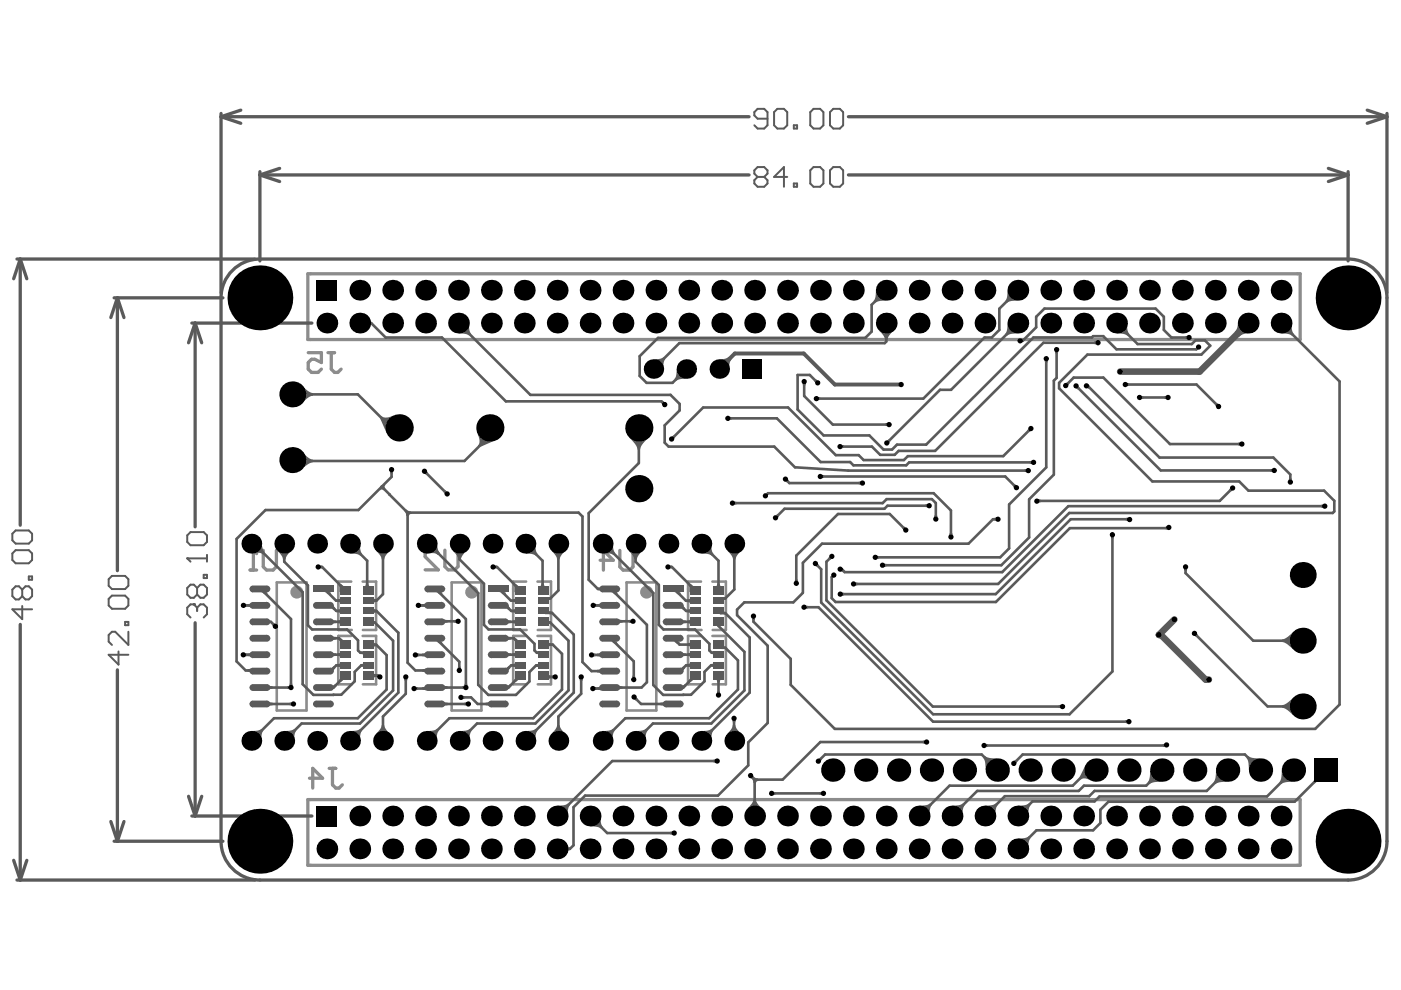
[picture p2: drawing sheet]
<svg xmlns="http://www.w3.org/2000/svg" width="297mm" height="210mm" viewBox="0 0 297 210" stroke-linecap="round" stroke-linejoin="round" font-family="sans-serif">
<g fill="none" stroke="#8c8c8c" stroke-width=".55">
<path d="M58.7 123.5h6.3v27.1h-6.3zM74.5 134.8h-2.8v10.3h2.9M74.5 123.3h-2.8v10.3h2.9M76.9 134.8h2.8v10.3h-2.8M76.9 123.3h2.8v10.3h-2.8M95.8 123.5h6.3v27.1h-6.3zM111.5 134.8h-2.7v10.3h2.9M111.5 123.3h-2.7v10.3h2.9M114 134.8h2.8v10.3h-2.8M114 123.3h2.8v10.3h-2.8M132.8 123.5h6.4v27.1h-6.4zM148.6 134.8h-2.7v10.3h2.8"/>
<path d="M148.6 123.3h-2.7v10.3h2.8M151 134.8h2.9v10.3h-2.8M151 123.3h2.9v10.3h-2.8"/>
</g>
<path d="M65.3 58.1h210.4v13.9h-210.4zM53.7 116.7v4.2M55.8 116.7v3.5l.7 .7h1.4l.7-.7v-3.5M53 120.9h1.4M65.3 169.5h210.4v14h-210.4zM65.6 165h2.8l-2.1-2.1v4.2M69.8 162.9h1.4M70.5 162.9v3.5l.7 .7h.7l.7-.7" fill="none" stroke="#8c8c8c" stroke-width=".7"/>
<circle cx="53.7" cy="116.7" r=".35" fill="#8c8c8c"/>
<path d="M65.4 74.8h2.7v2.1l-1.4-.7h-.7l-.6 .7v1.4l.6 .7h1.4l.7-.7M69.5 74.8h1.4M70.2 74.8v3.5l.7 .7h.7l.7-.7M53.7 116.7l.7 .7M92.9 117.3l-.7-.7h-1.4l-.7 .7v.7l2.8 2.8h-2.8M94.3 116.6v3.5l.7 .7h1.4l.7-.7v-3.5M127.2 118.8h2.8l-2.1-2.1v4.2M131.4 116.7v3.5l.7 .7h1.4l.7-.7v-3.5" fill="none" stroke="#8c8c8c" stroke-width=".7"/>
<g fill="none" stroke="#8c8c8c" stroke-width="1.4">
<circle cx="62.9" cy="125.5" r=".69"/>
<circle cx="100" cy="125.5" r=".69"/>
<circle cx="137.1" cy="125.5" r=".69"/>
</g>
<g fill="none" stroke="#8c8c8c" stroke-width=".69">
<circle cx="72.1" cy="124.9" r=".34"/>
<circle cx="109.2" cy="124.9" r=".34"/>
<circle cx="146.3" cy="124.9" r=".34"/>
</g>
<g fill="none" stroke="#5a5a5a" stroke-width=".7">
<path d="M46.9 24.1v38M46.9 24.7l4.2 1.4M46.9 24.7h111.9M51.1 23.4l-4.2 1.3M55.1 37.1l4.2 1.4M55.1 36.4v18.9M55.1 37.1h103.7M59.3 35.7l-4.2 1.4M179.9 37.1h105.9M179.9 24.7h114.2M281.6 35.7l4.2 1.4M285.8 36.4v18.9"/>
<path d="M285.8 37.1l-4.2 1.4M289.9 23.4l4.2 1.3M294.1 24.7l-4.2 1.4M294.1 24.1v38M3.6 54.9h50.5M4.3 54.9l1.4 4.2M4.3 54.9l-1.4 4.2M4.3 54.9v56.5M55.1 54.9h230.7M24.2 63.2h23.1M24.9 63.2l1.4 4.1M24.9 63.2l-1.4 4.1"/>
<path d="M24.9 63.2v57.8M40.7 68.5h25.4M41.4 68.5l1.4 4.2M41.4 68.5l-1.4 4.2M41.4 68.5v43.2M46.9 63.2v115.2M294.1 63.2v115.2M4.3 132.4v54.2M41.4 132v41M24.9 142v36.4M23.5 174.2l1.4 4.2M24.2 178.4h23.1"/>
<path d="M26.3 174.2l-1.4 4.2M40 168.8l1.4 4.2M40.7 173h25.4M42.8 168.8l-1.4 4.2M2.9 182.4l1.4 4.2M3.6 186.6h50.5M5.7 182.4l-1.4 4.2M55.1 186.6h230.7"/>
</g>
<path d="M23 122.8l.7-.7h2.8l.7 .7v1.4l-.7 .7h-2.8l-.7-.7zM23 127l.7-.7h2.8l.7 .7v1.4l-.7 .7h-2.8l-.7-.7zM25.1 138.1v2.8l-2.1-2.1h4.2M26.5 131.9h.7v.7h-.7zM27.2 133.9v2.8l-2.8-2.8h-.7l-.7 .7v1.4l.7 .7M41.1 128.1h-.7l-.7 .7v1.4l.7 .7" fill="none" stroke="#5a5a5a" stroke-width=".42"/>
<circle cx="41.1" cy="128.1" r=".21" fill="#5a5a5a"/>
<path d="M39.7 118.4h4.2M43.9 117.7v1.4M41.1 128.1l.7 .7M41.8 124.7v1.4M41.8 128.8v.7M41.8 128.8l.7-.7h.7l.7 .7v1.4l-.7 .7M41.8 124.7l.7-.7h.7l.7 .7v1.4l-.7 .6h-.7l-.7-.6M41.8 124.7l-.7-.7h-.7l-.7 .7v1.4l.7 .6h.7l.7-.6M43.2 121.9h.7v.7h-.7z" fill="none" stroke="#5a5a5a" stroke-width=".42"/>
<circle cx="39.7" cy="118.4" r=".21" fill="#5a5a5a"/>
<g fill="none" stroke="#5a5a5a" stroke-width=".42">
<path d="M160.6 37.5l-.7-.7v-.7l.7-.7h1.4l.7 .7v.7l-.7 .7M160.6 37.5l-.7 .7v.7l.7 .7h1.4l.7-.7v-.7l-.7-.7M160.6 37.5h1.4M162.7 25.2h-2.1l-.7-.7v-.7l.7-.7h1.4l.7 .7v2.8l-.7 .7h-1.4l-.7-.7M164.1 23.8l.7-.7h1.4l.7 .7v2.8l-.7 .7h-1.4l-.7-.7zM166.9 37.5h-2.8l2.1-2.1v4.2M168.3 26.6h.7v.7h-.7zM168.3 38.9h.7v.7h-.7zM171.8 23.8l.7-.7h1.4l.7 .7v2.8l-.7 .7h-1.4l-.7-.7zM171.8 36.1l.7-.7h1.4l.7 .7v2.8l-.7 .7h-1.4l-.7-.7zM176 23.8l.7-.7h1.4l.7 .7v2.8l-.7 .7h-1.4l-.7-.7zM176 36.1l.7-.7h1.4l.7 .7v2.8l-.7 .7h-1.4l-.7-.7z"/>
<path d="M2.6 113.2l.7-.7h2.8l.7 .7v1.4l-.7 .7h-2.8l-.7-.7zM2.6 117.3l.7-.7h2.8l.7 .7v1.4l-.7 .7h-2.8l-.7-.7zM39.7 118.4l.7 .7M39.7 113.5l.7-.7h2.8l.7 .7v1.4l-.7 .7h-2.8l-.7-.7zM4.7 128.5v2.8l-2.1-2.1h4.2M4.7 125v1.4M4.7 125l-.7-.7h-.7l-.7 .7v1.4l.7 .7h.7l.7-.7M4.7 125l.7-.7h.7l.7 .7v1.4l-.7 .7h-.7l-.7-.7M6.1 122.2h.7v.7h-.7z"/>
</g>
<path d="M55.1 54.9a8.2 8.2 0 0 0-8.2 8.3M285.8 54.9a8.2 8.2 0 0 1 8.3 8.3M46.9 178.4a8.2 8.2 0 0 0 8.2 8.2M294.1 178.4a8.2 8.2 0 0 1-8.3 8.2" fill="none" stroke="#5a5a5a" stroke-width=".7"/>
<g fill="#5a5a5a">
<path d="M52.5 141.9l.8-.2-.2 1-.2-.2-.5-.1z"/>
<path d="M52.4 138.6l.6-.1 .1-.2 .1 1.1-.2-.2-.6-.1z"/>
<path d="M52 138.4l.4 .2v.5l-.4 .1z"/>
<path d="M57 148.7l.2 .2 .6 .1v.5l-.6 .1-.2 .2z"/>
<path d="M57 145.2l.2 .2 .6 .1v.6h-.6l-.2 .2z"/>
<path d="M57.6 132.4l.4-.4 .4 .2-.6 .6z"/>
<path d="M55.2 125.6h1.6l-.2 .1 .2 .3h-.8z"/>
<path d="M61.4 149l.4-.1v.7l-.4-.1z"/>
<path d="M60.9 145.5l.4-.1v.8l-.4-.1z"/>
<path d="M70 141.6h.3l.4-.4 .4 .4-.4 .5v.3z"/>
<path d="M70.5 134.8l.2 .2h.6v.6l-.6 .1-.2 .2z"/>
<path d="M70.5 138.3l.2 .2h.6v.6l-.6 .1-.2 .2z"/>
<path d="M70.5 131.3l.2 .2 .6 .1v.5l-.6 .1-.2 .2z"/>
<path d="M68.7 125.6h1.6l-.2 .1 .2 .3h-.8z"/>
<path d="M67.9 119.9h.4v.6h-.4z"/>
<path d="M72.2 143.6l.9 .5-.3 .1-.5 .3-.6-.2 .5-.5z"/>
<path d="M71.6 140.8l.4-.1 .2-.2v1.1l-.2-.2-.4-.1z"/>
<path d="M71.6 138.5h.4l.2-.2v1.1l-.2-.2-.4-.1z"/>
<path d="M71.7 135.6l.6-.2 .5 .4h.3l-.9 .6v-.3z"/>
<path d="M71.6 129.3l.4-.1 .2-.2v1.1l-.2-.2-.4-.1z"/>
<path d="M71.6 131.6l.4-.1 .2-.2v1.1l-.2-.2-.4-.1z"/>
<path d="M71.7 124.1l.6-.2 .5 .3 .3 .1-.9 .5v-.2z"/>
<path d="M71.6 127.1l.4-.1 .2-.2v1.1l-.2-.2-.4-.1z"/>
<path d="M79.3 142.7l.1 .2 .4 .1v.5l-.4 .1-.1 .2z"/>
<path d="M79.7 143h.7l-.4 .7-.4-.2z"/>
<path d="M79.3 136.2l.1 .2h.4v.6l-.4 .1-.1 .1z"/>
<path d="M79.3 129l.1 .2 .4 .1v.5l-.4 .1-.1 .2z"/>
<path d="M77.6 123.7h.5l.1 .4 .2 .2h-1.1l.2-.2z"/>
<path d="M79.3 126.8l.1 .2 .4 .1v.5l-.4 .1-.1 .2z"/>
<path d="M80.7 103l1-.2-.2 .4 .2 .4-.4 .4-.4-.2-.3 .2z"/>
<path d="M85.6 143.9h.8l-.1 .4h-.5z"/>
<path d="M86.1 108l.5 .3 .5 .1 .2 .6-.5 .1-.1 .4-.6-.1-.1-.6-.3-.4z"/>
<path d="M82.6 100h.8l-.1 .4h-.6z"/>
<path d="M89.4 145.7l.6-.1 .1-.2 .2 1-.7-.1z"/>
<path d="M88.2 145.6l.4 .1v.6l-.4 .1z"/>
<path d="M89.6 141.9l.7-.2-.2 1-.1-.2-.6-.1z"/>
<path d="M89.5 138.6l.5-.1 .2-.2 .1 1.1-.2-.2-.6-.1z"/>
<path d="M88.5 138.5l.4 .1v.5l-.4 .2z"/>
<path d="M94.1 145.2l.2 .2 .6 .1v.6h-.6l-.2 .2z"/>
<path d="M94.1 148.7l.2 .2 .6 .1v.5l-.6 .1-.2 .2z"/>
<path d="M98.1 147.5l.5 .1v.5l-.5 .2z"/>
<path d="M98 145.5l.4-.1v.8l-.4-.1z"/>
<path d="M98.5 149l.4-.1v.7l-.4-.1z"/>
<path d="M97.1 141.3h.6l.1 .5h-.8z"/>
<path d="M94 131.2l.8 .3 .1 .5-.5 .1-.2 .2z"/>
<path d="M96.3 131.5l.4-.2v.8l-.4-.1z"/>
<path d="M94 104.3l.4-.4 .4 .3-.5 .5z"/>
<path d="M103 149l.5-.1 .2-.2v1.1l-.2-.2-.5-.1z"/>
<path d="M107.1 141.6h.3l.4-.4 .4 .4-.4 .5v.3z"/>
<path d="M109.2 143.6l1 .5-.3 .1-.5 .3-.6-.2 .5-.5z"/>
<path d="M108.7 140.8l.4-.1 .1-.2v1.1l-.1-.2-.4-.1z"/>
<path d="M107.6 138.3l.2 .2h.5v.6l-.5 .1-.2 .2z"/>
<path d="M107.6 134.8l.2 .2h.5v.6l-.5 .1-.2 .2z"/>
<path d="M108.7 138.5h.4l.1-.2v1.1l-.1-.2-.4-.1z"/>
<path d="M108.8 135.6l.6-.2 .5 .4h.3l-1 .6 .1-.3z"/>
<path d="M107.6 131.3l.2 .2 .5 .1v.5l-.5 .1-.2 .2z"/>
<path d="M108.7 131.6l.4-.1 .1-.2v1.1l-.1-.2-.4-.1z"/>
<path d="M108.7 129.3l.4-.1 .1-.2v1.1l-.1-.2-.4-.1z"/>
<path d="M105.8 125.6h1.6l-.2 .1 .2 .3h-.8z"/>
<path d="M108.7 127.1l.4-.1 .1-.2v1.1l-.1-.2-.4-.1z"/>
<path d="M108.8 124.1l.6-.2 .5 .3 .3 .1-1 .5 .1-.2z"/>
<path d="M105 119.9h.4v.6h-.4z"/>
<path d="M113.6 140.8h.4l.2-.2v1l-.2-.2h-.4z"/>
<path d="M113.8 138.1l.4 .1v.6l-.4-.1z"/>
<path d="M114.8 123.7h.5l.1 .4 .2 .2h-1.1l.2-.2z"/>
<path d="M120.3 179.4l.1 .2 .4 .1v.6h-.4l-.1 .3z"/>
<path d="M118.2 170.8l1.4-.1 .8-.4 .4 .4a3.1 3.1 0 0 0-.5 2.3z"/>
<path d="M118.1 153.8h.6a2.89 2.89 0 0 0 1.2 1.8h-3l.2-.2a2.64 2.64 0 0 0 1-1.6z"/>
<path d="M116.3 143l.2 .2h.4v.6l-.4 .1-.2 .2z"/>
<path d="M116.9 143.2l.4-.1v.8l-.4-.1z"/>
<path d="M116.3 136.1l.2 .2 .4 .1v.5l-.4 .1-.2 .2z"/>
<path d="M116.3 131.7h.3v.5l-.3 .1z"/>
<path d="M116.3 129.4l.2 .2 .4 .1v.5h-.6z"/>
<path d="M116.4 126.6h.3v.6h-.4z"/>
<path d="M126.1 145.6l.4 .1v.6l-.4 .1z"/>
<path d="M122.8 143.9h.8l-.1 .4h-.6z"/>
<path d="M125.8 138.5l.4 .1v.5l-.4 .2z"/>
<path d="M131.2 145.2l.2 .2 .6 .1v.6h-.6l-.2 .2z"/>
<path d="M129.4 136h1.5l-.1 .1 .2 .3h-.8z"/>
<path d="M131.1 131.2l.8 .3 .1 .5-.6 .1-.1 .2z"/>
<path d="M129.5 125.6l1.5-.1-.2 .2 .3 .3h-.8z"/>
<path d="M134.4 148.3l.6-.5 .2 .4-.4 .4z"/>
<path d="M134.1 143.3h.5l.2 .4h-.8z"/>
<path d="M133.4 131.5l.4-.2v.8l-.4-.1z"/>
<path d="M142.1 176.3l.4-.1v.8l-.4-.1z"/>
<path d="M140 149l.6-.1 .2-.2v1.1l-.2-.2-.6-.1z"/>
<path d="M142.1 119.9h.3v.6h-.3z"/>
<path d="M142.4 92.5l.4-.2 .4 .4-.3 .4z"/>
<path d="M140.6 85l.3 .2-.5 .6-.2-.4z"/>
<path d="M138.6 76.2h.3a2.59 2.59 0 0 0 1.8-.5l.4 .4a2.84 2.84 0 0 0-.5 2.1z"/>
<path d="M144.2 141.6h.2l.5-.4 .4 .4-.4 .5v.3z"/>
<path d="M146.3 143.6l1 .5-.3 .1-.5 .3-.6-.2 .4-.5z"/>
<path d="M145.7 140.8l.5-.1 .1-.2v1.1l-.1-.2-.5-.1z"/>
<path d="M144.7 138.3l.1 .2h.6v.6l-.6 .1-.1 .2z"/>
<path d="M145.7 138.5h.5l.1-.2v1.1l-.1-.2-.5-.1z"/>
<path d="M145.7 136.4l.5-.1 .1-.2v1.1l-.1-.2-.5-.1z"/>
<path d="M144.7 131.3l.1 .2 .6 .1v.5l-.6 .1-.1 .2z"/>
<path d="M145.7 131.6l.5-.1 .1-.2v1.1l-.1-.2-.5-.1z"/>
<path d="M145.7 129.3l.5-.1 .1-.2v1.1l-.1-.2-.5-.1z"/>
<path d="M145.7 127.1l.5-.1 .1-.2v1.1l-.1-.2h-.5z"/>
<path d="M145.9 124.1l.6-.2 .5 .3 .3 .1-1 .5v-.2z"/>
<path d="M151.2 161.1l.5-.1v.7l-.5-.1z"/>
<path d="M152.1 146.5h.5l.1 .5h-.8z"/>
<path d="M151.8 144.1h1.1l-.2 .2-.1 .4h-.5l-.1-.4z"/>
<path d="M150.8 140.8l.5-.2v.9l-.5-.2z"/>
<path d="M150.9 138.1l.3 .1 .1 .6-.4-.1z"/>
<path d="M153.4 137l.4 .1v.5h-.4z"/>
<path d="M153.4 129.6l.4 .1v.6l-.4-.1z"/>
<path d="M153.4 126.6h.4v.6h-.4z"/>
<path d="M152.1 123.7h.5l.1 .4 .2 .2h-1.1l.2-.2z"/>
<path d="M159.1 165l.6-.6 .2 .4-.4 .4z"/>
<path d="M155.2 152.7h.8l-.1 .4h-.5z"/>
<path d="M159.4 131h.7l-.1 .5h-.5z"/>
<path d="M155.7 106.3l.4 .1v.6l-.4 .1z"/>
<path d="M164 167.8l.4 .1v.6l-.4 .1z"/>
<path d="M164.4 109.2l.4-.2 .4 .4-.2 .4z"/>
<path d="M166.5 102.1l.6-.5 .2 .4-.4 .4z"/>
<path d="M170.1 81.3h.8l-.1 .4h-.6z"/>
<path d="M173.8 167.9l.4-.1v.8l-.4-.1z"/>
<path d="M173.5 160.8l.4-.2 .4 .4-.2 .4z"/>
<path d="M175.8 118l.6 .5-.4 .2-.4-.4z"/>
<path d="M172.9 120l.5-.5 .3 .4-.4 .3z"/>
<path d="M174.3 100.6l.4 .2v.5l-.4 .1z"/>
<path d="M173.5 84.1l.4 .1v.6l-.4 .1z"/>
<path d="M172.6 80.8l.4-.4 .4 .2-.6 .6z"/>
<path d="M178.6 125.6l.4 .1v.5l-.4 .2z"/>
<path d="M181.4 123.4l.4 .1v.6l-.4 .1z"/>
<path d="M178.6 120.5l.5 .4-.4 .4-.3-.1z"/>
<path d="M182 102.1l.5-.1v.8l-.5-.1z"/>
<path d="M187.5 119.5l.4 .1v.5l-.4 .1z"/>
<path d="M186 117.8l.4 .1v.5l-.4 .2z"/>
<path d="M187.7 89.7l.4-.1v.8l-.4-.1z"/>
<path d="M194.9 170.8l1.4-.1 .9-.4 .4 .4a3.1 3.1 0 0 0-.5 2.3z"/>
<path d="M195.6 157l.5-.1v.8l-.5-.1z"/>
<path d="M196.2 106.9l.4-.1v.8l-.4-.1z"/>
<path d="M198.1 109.2h.6l.1 .5h-.8z"/>
<path d="M201.9 170.8l1.4-.1 .8-.4 .4 .4a3.1 3.1 0 0 0-.4 2.3z"/>
<path d="M201.3 113h.6l.1 .5h-.8z"/>
<path d="M209 157.7l.5 .1v.5l-.5 .2z"/>
<path d="M215 161.3l.3-.2 .4 .4-.2 .4z"/>
<path d="M214.7 103l.4-.4 .4 .2-.6 .6z"/>
<path d="M213.6 68.5l2.2 2.2-1.5 .1-.8 .4-.4-.4a3.1 3.1 0 0 0 .5-2.3z"/>
<path d="M217.2 99.5l.4-.1v.8l-.4-.1z"/>
<path d="M218.3 97.8l.4-.2v.8l-.4-.1z"/>
<path d="M218 90.9l.6 .5-.4 .2-.4-.4z"/>
<path d="M216.7 71.9l.3-.2 .3 .5-.6 .4z"/>
<path d="M224.5 149.5l.4-.1v.8l-.4-.1z"/>
<path d="M226 81.2l.3-.2 .4 .4-.2 .3z"/>
<path d="M223.6 74.5h.8l-.1 .4h-.6z"/>
<path d="M230.1 162.2l1.1 3.3a1.74 1.74 0 0 0-2.1-.2l-.2-.6z"/>
<path d="M228.1 82.4l.6-.6 .2 .4-.4 .4z"/>
<path d="M230.9 81.6l.2 .3-.2 .6-.4-.2z"/>
<path d="M235.5 113.8h.7l-.1 .4h-.5z"/>
<path d="M239 81.1l.4 .2v.5l-.4 .1z"/>
<path d="M246.5 157.8l.4-.2 .1 .8-.4-.1z"/>
<path d="M253.2 134.8l.6-.5 .2 .4-.4 .4z"/>
<path d="M251 120.6h.8l-.2 .4h-.5z"/>
<path d="M251.3 71.3l.4-.1v.7l-.4-.1z"/>
<path d="M257.8 163.3l2.5 2.4-1.7 .2-.9 .4-.4-.4a3.5 3.5 0 0 0 .5-2.6z"/>
<path d="M257.6 85.8l.4-.4 .4 .2-.6 .6z"/>
<path d="M262.5 93.9l.4-.1v.7l-.4-.1z"/>
<path d="M262.4 68.5l2.2 2.2-1 .2-.9 .5-1-1 .6-.8z"/>
<path d="M269.3 99.5l.5-.1v.7l-.5-.1z"/>
<path d="M273.3 101.4h.6l.1 .4h-.8z"/>
<path d="M278.7 164.9l.8 .8h-.3l-.5 .4-.3-.4 .3-.5z"/>
<path d="M280.1 107l.4-.1v.8l-.4-.1z"/>
<path d="M52.4 128.1l.6-.1 .2-.2v1.1l-.2-.2-.6-.1z"/>
<path d="M52 128l.4 .1v.5l-.4 .1z"/>
<path d="M60.3 155h.3a2.64 2.64 0 0 0 1.8-.5l.4 .4a2.88 2.88 0 0 0-.4 2.2z"/>
<path d="M61.4 145h.6l.1 .4h-.8z"/>
<path d="M70.7 128.2l.1 .3 .3 .5-.3 .4-.5-.4-.2 .1z"/>
<path d="M74.2 155h.4a2.64 2.64 0 0 0 1.8-.5l.4 .4a2.89 2.89 0 0 0-.5 2.2z"/>
<path d="M74.2 117.4l2.1-2.1v.3a2.63 2.63 0 0 0 .5 1.8l-.4 .4a2.9 2.9 0 0 0-2.2-.4z"/>
<path d="M90.5 155h.3a2.64 2.64 0 0 0 1.8-.5l.4 .4a2.89 2.89 0 0 0-.4 2.2z"/>
<path d="M92.6 115l.2 1.4 .4 .8-.3 .4a2.28 2.28 0 0 0-2.1-.3z"/>
<path d="M89.5 128.1l.6-.1 .2-.2v1.1l-.2-.2-.6-.1z"/>
<path d="M89.1 128l.4 .1v.5l-.4 .1z"/>
<path d="M90 100.5l.6-.6 .2 .4-.4 .4z"/>
<path d="M98.5 145h.6l.1 .4h-.8z"/>
<path d="M96 116.8h2.9l-.2 .2a2.64 2.64 0 0 0-1 1.6h-.5a2.89 2.89 0 0 0-1.2-1.8z"/>
<path d="M107.6 145.2l.1 .1 .4-.3 .3 .5-.6 .6z"/>
<path d="M107.8 128.2v.3l.4 .5-.4 .4-.4-.4-.3 .1z"/>
<path d="M111.4 155h.4a2.64 2.64 0 0 0 1.8-.5l.4 .4a2.89 2.89 0 0 0-.5 2.2z"/>
<path d="M111.4 117.4l2.1-2.1v.3a2.63 2.63 0 0 0 .5 1.8l-.4 .4a2.9 2.9 0 0 0-2.2-.4z"/>
<path d="M116.9 116.8h3l-.3 .2a2.64 2.64 0 0 0-.9 1.6h-.6a2.89 2.89 0 0 0-1.2-1.8z"/>
<path d="M126.2 128l.4 .1v.5l-.4 .1z"/>
<path d="M127.8 155h.3a2.64 2.64 0 0 0 1.8-.5l.4 .4a2.89 2.89 0 0 0-.4 2.2z"/>
<path d="M129.9 115.1l.2 1.4 .3 .8-.3 .4-.1-.1a2.95 2.95 0 0 0-2-.2z"/>
<path d="M134.8 155h.3a2.64 2.64 0 0 0 1.8-.5l.4 .4a2.89 2.89 0 0 0-.4 2.2z"/>
<path d="M133.3 116.8h2.9l-.2 .2a2.64 2.64 0 0 0-1 1.6h-.5a2.89 2.89 0 0 0-1.2-1.8z"/>
<path d="M133.4 92.8h4.1l-1.3 1.5-.5 1h-.5a4.3 4.3 0 0 0-1.8-2.5z"/>
<path d="M144.6 145.2l.2 .1 .4-.3 .3 .5-.7 .6z"/>
<path d="M144.9 128.2v.3l.4 .5-.4 .4-.4-.4-.3 .1z"/>
<path d="M170.9 128.4l.4 .1v.5l-.4 .1z"/>
<path d="M168.6 122.9h.5l.1 .4h-.8z"/>
<path d="M178.5 94.3l.4 .1v.6l-.4 .1z"/>
<path d="M185.7 61.6l2.2 2.1-1.5 .1-.8 .4-.4-.4a3.1 3.1 0 0 0 .5-2.2z"/>
<path d="M191.3 112l.4-.4 .3 .2-.5 .6z"/>
<path d="M213.6 61.6l2.2 2.1-1.5 .1-.8 .4-.4-.4a3.1 3.1 0 0 0 .5-2.2z"/>
<path d="M220.2 105.8l.4 .1 .1 .6-.4 .1z"/>
<path d="M232 72.4l.4-.1v.8l-.4-.1z"/>
<path d="M242 83.9l.4 .1v.6l-.4 .1z"/>
<path d="M246.8 84l.4-.1v.8l-.4-.1z"/>
<path d="M64.1 95.8a3.9 3.9 0 0 0 2.3 1.7l-.1 .5a4.7 4.7 0 0 0-2.5 1.6z"/>
<path d="M80.9 153.8h.6a2.89 2.89 0 0 0 1.2 1.8h-3l.3-.2a2.64 2.64 0 0 0 .9-1.6z"/>
<path d="M76.6 140.8l.5-.2v.9l-.5-.2z"/>
<path d="M92.3 136h1.6l-.2 .1 .2 .3h-.8z"/>
<path d="M76.5 138.1l.6 .1v.8l-.1-.3h-.5z"/>
<path d="M92.3 125.6h1.6l-.2 .1 .2 .3h-.8z"/>
<path d="M101.2 91.9l3.8 1.5-3.1 1.3-.6-.2a2.28 2.28 0 0 0-.1-2.6z"/>
<path d="M97.2 70.7l2.2-2.2 .1 1.5 .4 .8-.4 .4a3.1 3.1 0 0 0-2.3-.5z"/>
<path d="M126.5 145.7l.5-.1 .2-.2 .2 1-.7-.1z"/>
<path d="M126.6 142l.5-.1 .2-.2v1.1l-.2-.2h-.5z"/>
<path d="M126.5 138.6l.6-.1 .2-.2 .1 1.1-.2-.2-.6-.1z"/>
<path d="M126.8 124.6h.3v.6h-.3z"/>
<path d="M159.7 169.5h.6a3.1 3.1 0 0 0 1.2 1.9h-3l.9-1.1z"/>
<path d="M159.3 165l.4-.4 .5 .3 .5 .1 .1 .6-.4 .1-.1 .4-.6-.1-.1-.5z"/>
<path d="M155.4 153.8l.5-.1a2.75 2.75 0 0 0 1.2 1.8l-2.9 .1 .9-1z"/>
<path d="M142.7 136h1.5l-.2 .1 .2 .3h-.7z"/>
<path d="M142.9 125.6h1.5l-.2 .1 .2 .3h-.8z"/>
<path d="M154.7 88.3l.4 .1v.6l-.4 .1z"/>
<path d="M152.5 76.2a2.75 2.75 0 0 0 2-.6l.6 .6-.1 .2a2.92 2.92 0 0 0-.4 1.8z"/>
<path d="M188 93.4l.4-.3 .4 .4-.2 .4z"/>
<path d="M186.4 70.1h3l-.9 1.1-.3 .8h-.6a3.1 3.1 0 0 0-1.2-1.9z"/>
<path d="M208.9 170.8l1.4-.1 .8-.4 .4 .4a3.1 3.1 0 0 0-.5 2.3z"/>
<path d="M215.8 170.8l1.5-.1 .8-.4 .4 .4a3.1 3.1 0 0 0-.5 2.3z"/>
<path d="M210.8 109.8l.4-.1v.8l-.4-.1z"/>
<path d="M221.4 76.4h.8l-.1 .5h-.6z"/>
<path d="M243.9 163.3l2.4 2.4-1.7 .2-.9 .4-.4-.4a3.5 3.5 0 0 0 .6-2.6z"/>
<path d="M238.5 152.7l.5-.1v.8l-.5-.1z"/>
<path d="M238.7 109.8l.5-.1-.1 .8-.4-.1z"/>
<path d="M236.8 70.7l2.1-2.2 .1 1.5 .4 .8-.4 .4a3.1 3.1 0 0 0-2.2-.5z"/>
<path d="M271.8 163.3l2.4 2.4-1.6 .2-1 .4-.4-.4a3.5 3.5 0 0 0 .6-2.6z"/>
<path d="M260.8 103.5l.5 .5-.3 .2-.4-.4z"/>
<path d="M271.6 70.7l2.2-2.2 .1 1.5 .4 .8-.4 .4a3.1 3.1 0 0 0-2.3-.5z"/>
<path d="M53.3 155h.3a2.64 2.64 0 0 0 1.8-.5l.4 .4a2.89 2.89 0 0 0-.4 2.2z"/>
<path d="M70.5 145.2l.2 .1 .4-.3 .3 .5-.7 .6z"/>
<path d="M55.3 114.9l.4 1.4 .4 .8-.3 .4a2.22 2.22 0 0 0-2.1-.2z"/>
<path d="M58.8 116.8h2.9l-.2 .2a2.64 2.64 0 0 0-1 1.6h-.5a2.89 2.89 0 0 0-1.2-1.8z"/>
<path d="M63.9 81.7l1.4 1.2 1.1 .4v.6a4 4 0 0 0-2.5 1.6z"/>
<path d="M79.7 116.8h3l-.3 .2a2.64 2.64 0 0 0-.9 1.6h-.6a2.89 2.89 0 0 0-1.2-1.8z"/>
<path d="M80.8 88.2a2.29 2.29 0 0 0 2.6-.1l-1.4 3.7-1.4-3z"/>
<path d="M97.5 155h.3a2.64 2.64 0 0 0 1.8-.5l.4 .4a2.89 2.89 0 0 0-.4 2.2z"/>
<path d="M125.1 175.2l2.2-2.2 .1 1.5 .4 .8-.4 .4a3.1 3.1 0 0 0-2.3-.5z"/>
<path d="M126.6 128.1l.5-.1 .2-.2v1.1l-.2-.2-.5-.1z"/>
<path d="M148.7 155h.4a2.64 2.64 0 0 0 1.8-.5l.4 .4a2.89 2.89 0 0 0-.5 2.2z"/>
<path d="M148.7 117.4l2.1-2.1v.3a2.63 2.63 0 0 0 .5 1.8l-.4 .4a2.9 2.9 0 0 0-2.2-.4z"/>
<path d="M154.2 116.8h3l-.3 .2a2.64 2.64 0 0 0-.9 1.6h-.6a2.89 2.89 0 0 0-1.2-1.8z"/>
<path d="M143.5 78.3l2 2h-.3a2.6 2.6 0 0 0-1.8 .5l-.4-.4a2.83 2.83 0 0 0 .5-2.1z"/>
<path d="M215.8 177.8l1.5-.1 .8-.4 .4 .4a3.1 3.1 0 0 0-.5 2.3z"/>
<path d="M208.5 160.7l.4-.4a3.5 3.5 0 0 0 2.5 .5l-2.4 2.5-.1-1.7z"/>
<path d="M264.3 160.7l.4-.4a3.5 3.5 0 0 0 2.5 .5l-2.4 2.5-.1-1.7z"/>
<path d="M271.8 149.5a4 4 0 0 0 2.4-1.6v3.8l-1.4-1.2-1-.4z"/>
<path d="M271.8 135.6a4 4 0 0 0 2.4-1.7v3.9l-1.4-1.3-1-.4z"/>
</g>
<g fill="none" stroke="#5a5a5a" stroke-width=".56">
<path d="M78.7 68.5l3.1 3.1M135.6 79.7l1.5 1.5M184.8 70.3l-1.3 1.3M187.9 68.5v3.9M208.7 71.6h1.6M219.7 69.4l-2.9 2.9M231.8 71.3l-.3 .2M246.8 70l1.6 1.6M254.1 73.6l-.5 .5M62 97.6l.2 .1M83.8 91.5l.8 .9M140.3 85.1l.6 .7"/>
<path d="M140.9 90.2v3.7l.9 .8M180.2 98l.7 .7M190.5 95.6l-.8 .8M192.5 96.7l-.9 .8M192.8 98l-.7 .7M224 80.1l-.6 .6M224.6 81.2v1.1M230.3 81.8h.3M53.8 115.2l-.5 .1M90.5 115.3h.4M122.7 108.7l.8 .8M128 115.2h-.4l.2 .1"/>
<path d="M162.8 104.6l-.5 .5M166.5 101.6l.9 .8M172.9 119.5l1.2 1.2M176.4 118l-1.2 1.1M188.2 107.2l-.7 .7M198.4 106.7v3.4M213.1 101l2.4 2.4M239.4 110.1l.1 .1M262.7 102.1l2 1.9M282.9 108.4l-.3 .4M55.1 138.8h.1M55.1 131.8h2.3l1 1"/>
<path d="M55.1 124.9h.2M67.5 120.2h.8M68.6 124.9h.2M71.9 135.3l1.3 1.4M73.2 138.8v.1M73.2 131.7l-.1 .1M75.9 135.8v2.1l.5 .5M77.4 138.4l.4 .5h.4M77.8 129.5h2M77.8 125.1h.4M78.2 136.7h-.3h1.9l2.2 2.2M78.2 131.7h-.4l.3 .3h1.4"/>
<path d="M81.2 126l-1.4 1.3h-2M92.2 124.9h.2M92.2 138.8l-.1 .1M92.2 135.3h.2M92.3 131.7l-.1 .1M102.6 132.5l1 1M105.6 124.9h.2l2.5 2.4M105.6 135.3h3.4M113.3 136.5v1.4l.5 .5h1l.5 .5M115 125.1h.3M115.3 131.7h-.3l.3 .3M115.3 129.5l.4 .4"/>
<path d="M115.3 126.9v.4M117.2 136.7l2 1.9M118.4 125.2l-1.7 1.7M129.3 124.9h.2M129.3 135.3h.2M129.3 138.8l-.1 .1M129.4 131.7l-.1 .1M139.7 132.5l1 1M141.6 120.2h.8M142.7 124.9h.2M145.5 129.5h1.9M147.3 138.8l.1 .1"/>
<path d="M147.4 131.7l-.1 .1M147.4 127.3l-2 .1M150.4 136.5v1.4l.5 .5h1l.4 .5M152.3 136.7l.7 .6h.8M152.3 129.5l.5 .5h1M152.3 131.7v1M153.8 126.9h-1l-.5 .4M156.3 129.2v1.2M159.8 130.6v1.2M170.2 125.7l-2 2M176.8 121.9l-.5 .5M178.1 120.7h.4l.6 .6"/>
<path d="M251.4 120.2v1.3M50.2 140.2l1.9 2M55 142.2l.1 .1M68.6 145.8h2.1M68.6 142.3h1.5M70.7 147.3h-4.3M75.2 142.5v2M78.2 143.3h1.9l.4 .2M81.1 157l.1 .1M92 142.2l.2 .1M92.2 145.8l-.2 .2M97.4 140.3v1.8"/>
<path d="M99.9 147.9l1.4 1.4M105.6 145.8h2.2M108.4 141.1l-1.2 1.2h-1.6M115.3 143.3l.2 .2M115.3 141.1h-1.7l-1.4 1.4v2M118.3 157l.1 .1M123.5 140.4l1.9 1.9M129 142.3l.1-.1 .2 .1M129.3 145.8l-.3 .2M134.4 140.2v3.9M134.4 147.8l1.5 1.5M146.5 147.3h-1.6"/>
<path d="M147.4 141.1h-1.9l-1.3 1.2M150.8 141.1h1.5M155.6 157l.1 .1M174.9 160l-1.4 1.4M247.3 157.9l-.1 .2M118.1 180h2.7M159.1 164.4l.9 .9M230.8 163.3h1.6"/>
</g>
<circle cx="55.1" cy="128.4" r=".28" fill="#5a5a5a"/>
<path d="M83 99.6v1.5M77.8 118.9v6.2M81.2 115.3v10.7M68.6 128.4h1.5M73.6 133.5l2.3 2.3M82 138.9v7.3M83.3 135.8v10.6M84.5 134.2v12.7M75.2 144.5l-2.8 2.8M86 143.5v3.6" fill="none" stroke="#5a5a5a" stroke-width=".56"/>
<circle cx="92.2" cy="128.4" r=".28" fill="#5a5a5a"/>
<g fill="none" stroke="#5a5a5a" stroke-width=".56">
<path d="M135.6 75.5v4.2M187.9 72.4l-.3 .4M211.9 65.5v4.5M221.4 65.4l-1.7 1.8v2.2M224 74.1v6M233.9 71.3l2.8 2.8M135.4 90.7v7.5M170.5 80.9v3.1M184.3 92.3l3 3M184.9 94.7l1.7 1.7M190.2 94.3l-1.1 1M97.5 115.3v3.3"/>
<path d="M111.4 115.3l3.6 3.6v6.2M118.4 115.3v9.9M134.8 115.3v3.8M152.3 118.9v6.2M155.7 115.3v9.7M168.8 117.8v5.9M170.2 119.3v6.4M175.2 119.1v8.2M188 105.8l-.9 .9M197.6 105.8l.8 .9M214 116.3l-1.9 1.9M219.9 106.2l-.1 .1"/>
<path d="M88.7 128.4h3.5M105.6 128.4h1.6l1.2 1.1M116.6 132l3.9 3.8v10.6M119.2 138.6v7.6M124.8 122.9l2 2M137.2 132.5v12.1l-1.2 1.2M144.3 128.4l1.2 1.1M157.8 127.7l-1.5 1.5M157.8 138.2v8.2M158.9 135.2v11.7M162.8 136.9v16.4M167.6 139.7v5.5"/>
<path d="M174.1 120.7v7M176.3 122.4v4.4M101.4 145.2l2.1 2.1M123.2 143.5v3.6M147.4 143.3l-2.5 2.5M152.3 143.3v4.1M156.5 140v6.2M158.6 157.4v4.9M160 165.3v7.7M229.8 166.6l-1.1 1.1M232.1 167.7l-1.2 1.1"/>
</g>
<circle cx="245.7" cy="134.6" r=".7" fill="#5a5a5a"/>
<path d="M264.6 68.5l-10.3 10.3h-16.8M249 131.3l-3.3 3.3h.4l9.5 9.5h.7" fill="none" stroke="#5a5a5a" stroke-width="1.4"/>
<g fill="none" stroke="#5a5a5a" stroke-width=".56">
<path d="M76.3 68.5h2.4M81.8 71.6h11.9l13.6 13.5h33M97.2 68.5l15.3 15.2h29.7l1.9 1.9v1.4l-3.2 3.2M145.5 78.2l-2.9 3h-5.5M183.5 71.6h-44l-3.9 3.9M187.6 72.8h-43.6l-5.5 5.4M187.9 61.5l-3.1 3.1v5.7M208.7 71.6l-12.9 12.9h-22.7M211.9 70l-1.6 1.6M215.8 61.5l-3.9 4M215.8 68.5l-14.2 14.1h-2.3l-11.3 11.3M216.3 72.3h.5"/>
<path d="M221.4 65.4h23.6l1.8 1.8v2.8M221.8 76v23.1l-7.8 7.9v9.3M231.5 71.5h-12.4l-22.7 22.8h-6.2M231.8 71.3h2.1M232.8 72.7h-11.6l-22.9 22.9h-7.8M236.7 74.1h16.9M236.7 68.5l4.5 4.5h11.5l.8-.8h2l1.1 1.1-1.9 1.9h-24.1l-6 6M248.4 71.6h3.7M271.6 68.5l12.4 12.4v68.5l-5.2 5.1h-101.8l-9.4-9.3M62 83.6h13.9l7.9 7.9M90 99.9l4.8 4.8M103.9 92.4l-5.4 5.3h-36.3"/>
<path d="M135.4 98.2l-10.6 10.6v14.1M141.8 94.7h22.4l4.4 4.4 11.3 .7h38.1M142.4 93.1l6.7-6.7h18l10.1 10.1h4.9l1 1h8.5M154.3 88.7h10.4l9.3 9.3h6.2M170.5 84l6.1 6h11.9M173.4 81.2l-1.7-1.7h-2.6v7.3l5.5 5.5h9.7M178.1 94.7h6.8M180.9 98.7h11.2M186.6 96.4h3.1M187.3 95.3h1.8M192.8 98h26.3M218.6 90.9l-5.9 5.8h-20.2"/>
<path d="M223.4 80.7v19.9l-5.2 5.3v8.1l-5.9 5.8h-25.2M224.6 82.3l19.7 19.8h18.4M225.9 81.8l1.7-1.7h6.3l14.1 14h15.3M228.1 81.8l18 17.9h24.1M230.6 81.8l15.2 15.2h24.2l3.6 3.6v1.6M238.6 81.5h15.1l4.7 4.7M241.6 84.3h6M53.8 115.2l10.4 10.3v19.6l2.2 2.2M60.3 115.3v3.8l5 5v8.5l.9 .9h7.4M74.2 115.3l3.6 3.6M80.9 103.2l5.5 5.5M83 101.1l-7 7h-19.7l-6.1 6.2v25.9"/>
<path d="M86.4 108.7v31.8l1.7 1.7h3.9M86.4 108.7h36.3M90.9 115.3l10.5 10.5v19.4M97.5 118.6l5.1 5.2v8.7M123.5 109.5v30.9M128 115.2l10.5 10.5v19.5l2.1 2.1h4.3M134.8 119.1l4.9 4.9v8.5M148.7 115.3l3.6 3.6M155.3 106.7h31.8M162.8 104.6h35.2l3.6 3.6v5.7M167.4 102.4h15.5M173.9 101h39.2"/>
<path d="M185.6 118.2h26.5M187.5 107.9h-21.2l-1.9 1.9M188 105.8h9.6M188.2 107.2h8.8M192 112.4l-3.4-3.4h-10.9l-8.9 8.8M211.6 110.1h-1.1l-5.2 5.2h-31l-4.1 4M235.9 113.4v29l-9.1 9h-29l-23.7-23.7M239.4 110.1h-12.4l-15.9 15.9h-32.9M247.8 111.8l-.5 .2h-20.5l-15.6 15.6h-34l-.9-.8M261.3 103.5l-2.7 2.7h-38.7M264.7 104h16l2.2 2.2v2.2M280.9 107.3h-54.4l-14 14h-33.4"/>
<path d="M282.6 108.8h-55.9l-15.1 15h-30.6M51.6 138.8h3.5M51.6 128.4h3.5M55.3 124.9l6.4 6.4v14.5h-6.6M68.3 120.2l4.9 4.9M68.6 138.8h4.6M68.6 135.3h3.3M68.6 131.8h4.5M68.8 124.9l2.4 2.4h2M70.1 128.4l1.2 1.1h1.9M76.4 138.4h1M79.5 132l3.8 3.8"/>
<path d="M79.8 129.5l4.7 4.7M88.1 138.9h4M92.3 131.7h4.8M92.4 124.9l6.4 6.4v14.5h-6.6M92.4 135.3l5 5M103.6 133.5h6.7l3 3M104.5 120.2h.9l4.9 4.9M105.6 138.8l4.7 .1M108.3 127.3h2M108.4 129.5h1.9M109 135.3l1.3 1.4M110.3 131.7l-.1 .1h-4.6"/>
<path d="M115.3 136.7h1.9M115.3 126.9h1.4M115.3 132h1.3M115.7 129.9h1.3l4.6 4.6v12.4l-10.2 10.2M125.4 138.9h3.8M125.8 128.4h3.5M126.8 124.9h2.5M129.4 131.7h4.8M129.5 135.3l4.9 4.9M129.5 124.9l7.7 7.6M140.7 133.5h6.7l3 3M142.4 120.2l5 4.9"/>
<path d="M142.7 138.8h4.6M142.7 131.8h4.6M142.7 135.3l1.4 1.4h3.3M142.7 128.4h1.6M142.9 124.9l2.5 2.5M152.3 132.7l5.5 5.5M153.8 137.3l2.7 2.7M153.8 130l5.1 5.2M155.7 125l-1.9 1.9M156.3 130.4l6.5 6.5M157.8 127.7h10.4M159.8 131.8l7.8 7.9"/>
<path d="M170.5 128.7h3l24.3 24.3h41.6M175.2 127.3l22.6 22.5h27.5M251.4 121.5l14.3 14.3h10.5M253.2 134.3l15.6 15.5h7.4M52.1 142.2h2.9M55.1 149.3h7.1M70.7 147.3h1.7M73.2 141.1h-1.9l-1.2 1.2M73.2 143.3l-2.5 2.5M78.2 141.1h-1.6l-1.4 1.4M82 146.2l-6.1 6.1h-17.8l-4.8 4.8M83.3 146.4l-7 7h-12.4l-3.6 3.7"/>
<path d="M84.5 146.9l-10.3 10.2M86 147.1l-4.8 4.8v5.2M87.8 146h4.2M92.2 149.3h7.1M97.7 147.9h2.2M101.3 149.3h4.3M108.4 141.1h1.9M110.3 143.3l-2.5 2.5M112.2 144.5l-2.8 2.8h-5.9M115.5 143.5h2.2M119.2 146.2l-6.1 6.1h-17.8l-4.8 4.8M120.5 146.4l-7 7h-12.4l-3.6 3.7"/>
<path d="M123.2 147.1l-4.8 4.8v5.2M125.4 142.3h3.6M125.7 146h3.3M129.3 145.8h6.7M135.9 149.3h6.8M142.7 145.8h2.2M142.7 142.3h1.5M150.8 141.1l-1.4 1.4v2l-2.9 2.8M155.6 152.3v4.7M156.5 146.2l-6.1 6.1h-17.8l-4.8 4.8M157.8 146.4l-7 7h-12.4l-3.6 3.7M158.9 146.9l-10.2 10.2"/>
<path d="M162.8 153.3l-4.2 4.1M174.9 160h33.2l3.3 3.3M196.5 157.3h-22.6l-8 8h-5.9M208.6 158.1h38.6M125.1 173l3.6 3.6h14.2M152.1 161.4h-22.3l-11.7 11.6M158.6 162.3l-6.4 6.4h-28.1l-2.5 2.4v8.1l-.8 .8M163.6 168.2h11M214.9 161.9l1.9-1.9h47.1l3.4 3.3M228.7 167.7h-21.5l-5.3 5.3M230.8 163.3l-3.4 3.3h-26.1l-6.4 6.4M230.9 168.8h-17.9l-4.2 4.2"/>
<path d="M246.3 163.3l-3.3 3.3h-13.2M260.3 163.3l-4.4 4.4h-23.8M274.2 163.3l-5.6 5.6h-35.5l-1 1h-13.2l-3.1 3.1M281.2 163.3l-6.7 6.7h-39.5l-1.7 1.7v2.8l-1.5 1.5h-12l-4 4"/>
</g>
<path d="M152.5 78.2l3.3-3.3h14.6l6.6 6.6h14.1" fill="none" stroke="#5a5a5a" stroke-width=".84"/>
<g fill="#000">
<circle cx="55.1" cy="63.2" r="6.9"/>
<circle cx="69.3" cy="68.5" r="2.2"/>
<circle cx="76.3" cy="61.5" r="2.2"/>
<circle cx="76.3" cy="68.5" r="2.2"/>
<circle cx="83.3" cy="68.5" r="2.2"/>
<circle cx="83.3" cy="61.5" r="2.2"/>
<circle cx="90.2" cy="68.5" r="2.2"/>
<circle cx="90.2" cy="61.5" r="2.2"/>
<circle cx="97.2" cy="68.5" r="2.2"/>
<circle cx="97.2" cy="61.5" r="2.2"/>
<circle cx="104.2" cy="68.5" r="2.2"/>
<circle cx="104.2" cy="61.5" r="2.2"/>
<circle cx="111.2" cy="68.5" r="2.2"/>
<circle cx="111.2" cy="61.5" r="2.2"/>
<circle cx="118.1" cy="68.5" r="2.2"/>
<circle cx="118.1" cy="61.5" r="2.2"/>
<circle cx="125.1" cy="68.5" r="2.2"/>
<circle cx="125.1" cy="61.5" r="2.2"/>
<circle cx="132.1" cy="61.5" r="2.2"/>
<circle cx="132.1" cy="68.5" r="2.2"/>
<circle cx="138.5" cy="78.2" r="2.06"/>
<circle cx="139.1" cy="68.5" r="2.2"/>
<circle cx="139.1" cy="61.5" r="2.2"/>
<circle cx="145.5" cy="78.2" r="2.06"/>
<circle cx="146" cy="61.5" r="2.2"/>
<circle cx="146" cy="68.5" r="2.2"/>
<circle cx="152.5" cy="78.2" r="2.06"/>
<circle cx="153" cy="68.5" r="2.2"/>
<circle cx="153" cy="61.5" r="2.2"/>
<circle cx="160" cy="68.5" r="2.2"/>
<circle cx="160" cy="61.5" r="2.2"/>
<circle cx="167" cy="68.5" r="2.2"/>
<circle cx="167" cy="61.5" r="2.2"/>
<circle cx="174" cy="68.5" r="2.2"/>
<circle cx="174" cy="61.5" r="2.2"/>
<circle cx="180.9" cy="68.5" r="2.2"/>
<circle cx="180.9" cy="61.5" r="2.2"/>
<circle cx="187.9" cy="68.5" r="2.2"/>
<circle cx="187.9" cy="61.5" r="2.2"/>
<circle cx="194.9" cy="68.5" r="2.2"/>
<circle cx="194.9" cy="61.5" r="2.2"/>
<circle cx="201.9" cy="68.5" r="2.2"/>
<circle cx="201.9" cy="61.5" r="2.2"/>
<circle cx="208.8" cy="68.5" r="2.2"/>
<circle cx="208.8" cy="61.5" r="2.2"/>
<circle cx="215.8" cy="68.5" r="2.2"/>
<circle cx="215.8" cy="61.5" r="2.2"/>
<circle cx="216.3" cy="72.3" r=".56"/>
<circle cx="221.8" cy="76" r=".56"/>
<circle cx="222.8" cy="61.5" r="2.2"/>
<circle cx="222.8" cy="68.5" r="2.2"/>
<circle cx="224" cy="74.1" r=".56"/>
<circle cx="229.8" cy="61.5" r="2.2"/>
<circle cx="229.8" cy="68.5" r="2.2"/>
<circle cx="232.8" cy="72.7" r=".56"/>
<circle cx="236.7" cy="61.5" r="2.2"/>
<circle cx="236.7" cy="68.5" r="2.2"/>
<circle cx="237.5" cy="78.8" r=".56"/>
<circle cx="243.7" cy="61.5" r="2.2"/>
<circle cx="243.7" cy="68.5" r="2.2"/>
<circle cx="250.7" cy="68.5" r="2.2"/>
<circle cx="250.7" cy="61.5" r="2.2"/>
<circle cx="252.1" cy="71.6" r=".56"/>
<circle cx="254.1" cy="73.6" r=".56"/>
<circle cx="257.7" cy="68.5" r="2.2"/>
<circle cx="257.7" cy="61.5" r="2.2"/>
<circle cx="264.6" cy="68.5" r="2.2"/>
<circle cx="264.6" cy="61.5" r="2.2"/>
<circle cx="271.6" cy="68.5" r="2.2"/>
<circle cx="271.6" cy="61.5" r="2.2"/>
<circle cx="285.8" cy="63.2" r="6.9"/>
<circle cx="62" cy="83.6" r="2.75"/>
<circle cx="62" cy="97.6" r="2.75"/>
<circle cx="83" cy="99.6" r=".56"/>
<circle cx="84.6" cy="90.7" r="2.89"/>
<circle cx="90" cy="99.9" r=".56"/>
<circle cx="103.9" cy="90.7" r="2.89"/>
<circle cx="135.4" cy="90.7" r="2.89"/>
<circle cx="140.9" cy="85.8" r=".56"/>
<circle cx="142.4" cy="93.1" r=".56"/>
<circle cx="154.3" cy="88.7" r=".56"/>
<circle cx="170.5" cy="80.9" r=".56"/>
<circle cx="173.1" cy="84.5" r=".56"/>
<circle cx="173.4" cy="81.2" r=".56"/>
<circle cx="178.1" cy="94.7" r=".56"/>
<circle cx="188" cy="93.9" r=".56"/>
<circle cx="188.5" cy="90" r=".56"/>
<circle cx="191.1" cy="81.5" r=".56"/>
<circle cx="218" cy="99.8" r=".56"/>
<circle cx="218.6" cy="90.9" r=".56"/>
<circle cx="219.1" cy="98" r=".56"/>
<circle cx="225.9" cy="81.8" r=".56"/>
<circle cx="228.1" cy="81.8" r=".56"/>
<circle cx="230.3" cy="81.8" r=".56"/>
<circle cx="238.6" cy="81.5" r=".56"/>
<circle cx="241.6" cy="84.3" r=".56"/>
<circle cx="247.6" cy="84.3" r=".56"/>
<circle cx="258.4" cy="86.2" r=".56"/>
<circle cx="263.3" cy="94.1" r=".56"/>
<circle cx="270.2" cy="99.7" r=".56"/>
<circle cx="53.3" cy="115.3" r="2.1"/>
<circle cx="60.3" cy="115.3" r="2.1"/>
<circle cx="67.2" cy="115.3" r="2.1"/>
<circle cx="74.2" cy="115.3" r="2.1"/>
<circle cx="81.2" cy="115.3" r="2.1"/>
<circle cx="90.5" cy="115.3" r="2.1"/>
<circle cx="94.8" cy="104.7" r=".56"/>
<circle cx="97.5" cy="115.3" r="2.1"/>
<circle cx="104.4" cy="115.3" r="2.1"/>
<circle cx="111.4" cy="115.3" r="2.1"/>
<circle cx="118.4" cy="115.3" r="2.1"/>
<circle cx="127.8" cy="115.3" r="2.1"/>
<circle cx="134.8" cy="115.3" r="2.1"/>
<circle cx="135.4" cy="103.6" r="2.89"/>
<circle cx="141.7" cy="115.3" r="2.1"/>
<circle cx="148.7" cy="115.3" r="2.1"/>
<circle cx="155.3" cy="106.7" r=".56"/>
<circle cx="155.7" cy="115.3" r="2.1"/>
<circle cx="162.3" cy="105.1" r=".56"/>
<circle cx="164.4" cy="109.8" r=".56"/>
<circle cx="166.5" cy="101.6" r=".56"/>
<circle cx="172.9" cy="119.5" r=".56"/>
<circle cx="173.9" cy="101" r=".56"/>
<circle cx="176.4" cy="118" r=".56"/>
<circle cx="182.9" cy="102.4" r=".56"/>
<circle cx="185.6" cy="118.2" r=".56"/>
<circle cx="187.1" cy="119.8" r=".56"/>
<circle cx="192" cy="112.4" r=".56"/>
<circle cx="197" cy="107.2" r=".56"/>
<circle cx="198.4" cy="110.1" r=".56"/>
<circle cx="201.6" cy="113.9" r=".56"/>
<circle cx="211.6" cy="110.1" r=".56"/>
<circle cx="215.5" cy="103.4" r=".56"/>
<circle cx="219.8" cy="106.3" r=".56"/>
<circle cx="235.9" cy="113.4" r=".56"/>
<circle cx="239.5" cy="110.2" r=".56"/>
<circle cx="247.8" cy="111.8" r=".56"/>
<circle cx="261.3" cy="103.5" r=".56"/>
<circle cx="273.6" cy="102.2" r=".56"/>
<circle cx="280.9" cy="107.3" r=".56"/>
<circle cx="51.6" cy="138.8" r=".56"/>
<circle cx="51.6" cy="128.4" r=".56"/>
<circle cx="58.4" cy="132.8" r=".56"/>
<circle cx="67.5" cy="120.2" r=".56"/>
<circle cx="88.1" cy="138.9" r=".56"/>
<circle cx="88.7" cy="128.4" r=".56"/>
<circle cx="97.1" cy="131.7" r=".56"/>
<circle cx="104.5" cy="120.2" r=".56"/>
<circle cx="125.4" cy="138.9" r=".56"/>
<circle cx="125.8" cy="128.4" r=".56"/>
<circle cx="134.2" cy="131.7" r=".56"/>
<circle cx="141.6" cy="120.2" r=".56"/>
<circle cx="159.8" cy="130.6" r=".56"/>
<circle cx="168.8" cy="123.7" r=".56"/>
<circle cx="170.5" cy="128.7" r=".56"/>
<circle cx="176.8" cy="121.9" r=".56"/>
<circle cx="178.1" cy="120.7" r=".56"/>
<circle cx="178.2" cy="126" r=".56"/>
<circle cx="181" cy="123.8" r=".56"/>
<circle cx="245.7" cy="134.6" r=".56"/>
<circle cx="249" cy="131.3" r=".56"/>
<circle cx="251.4" cy="120.2" r=".56"/>
<circle cx="253.2" cy="134.3" r=".56"/>
<circle cx="276.2" cy="121.9" r="2.75"/>
<circle cx="276.2" cy="135.8" r="2.75"/>
<circle cx="53.3" cy="157.1" r="2.1"/>
<circle cx="60.3" cy="157.1" r="2.1"/>
<circle cx="61.7" cy="145.8" r=".56"/>
<circle cx="62.2" cy="149.3" r=".56"/>
<circle cx="67.2" cy="157.1" r="2.1"/>
<circle cx="74.2" cy="157.1" r="2.1"/>
<circle cx="80.5" cy="143.5" r=".56"/>
<circle cx="81.2" cy="157.1" r="2.1"/>
<circle cx="86" cy="143.5" r=".56"/>
<circle cx="87.8" cy="146" r=".56"/>
<circle cx="90.5" cy="157.1" r="2.1"/>
<circle cx="97.4" cy="142.1" r=".56"/>
<circle cx="97.5" cy="157.1" r="2.1"/>
<circle cx="97.7" cy="147.9" r=".56"/>
<circle cx="98.8" cy="145.8" r=".56"/>
<circle cx="99.3" cy="149.3" r=".56"/>
<circle cx="104.4" cy="157.1" r="2.1"/>
<circle cx="111.4" cy="157.1" r="2.1"/>
<circle cx="117.7" cy="143.5" r=".56"/>
<circle cx="118.4" cy="157.1" r="2.1"/>
<circle cx="123.2" cy="143.5" r=".56"/>
<circle cx="125.7" cy="146" r=".56"/>
<circle cx="127.8" cy="157.1" r="2.1"/>
<circle cx="134.4" cy="144.1" r=".56"/>
<circle cx="134.4" cy="147.8" r=".56"/>
<circle cx="134.8" cy="157.1" r="2.1"/>
<circle cx="141.7" cy="157.1" r="2.1"/>
<circle cx="148.7" cy="157.1" r="2.1"/>
<circle cx="152.3" cy="147.4" r=".56"/>
<circle cx="155.6" cy="152.3" r=".56"/>
<circle cx="155.7" cy="157.1" r="2.1"/>
<circle cx="196.5" cy="157.3" r=".56"/>
<circle cx="208.6" cy="158.1" r=".56"/>
<circle cx="225.3" cy="149.8" r=".56"/>
<circle cx="239.4" cy="153" r=".56"/>
<circle cx="247.3" cy="157.9" r=".56"/>
<circle cx="256.3" cy="144.1" r=".56"/>
<circle cx="276.2" cy="149.8" r="2.75"/>
<circle cx="55.1" cy="178.4" r="6.9"/>
<circle cx="69.3" cy="180" r="2.2"/>
<circle cx="76.3" cy="180" r="2.2"/>
<circle cx="76.3" cy="173" r="2.2"/>
<circle cx="83.3" cy="180" r="2.2"/>
<circle cx="83.3" cy="173" r="2.2"/>
<circle cx="90.2" cy="180" r="2.2"/>
<circle cx="90.2" cy="173" r="2.2"/>
<circle cx="97.2" cy="180" r="2.2"/>
<circle cx="97.2" cy="173" r="2.2"/>
<circle cx="104.2" cy="180" r="2.2"/>
<circle cx="104.2" cy="173" r="2.2"/>
<circle cx="111.2" cy="180" r="2.2"/>
<circle cx="111.2" cy="173" r="2.2"/>
<circle cx="118.1" cy="180" r="2.2"/>
<circle cx="118.1" cy="173" r="2.2"/>
<circle cx="125.1" cy="180" r="2.2"/>
<circle cx="125.1" cy="173" r="2.2"/>
<circle cx="132.1" cy="173" r="2.2"/>
<circle cx="132.1" cy="180" r="2.2"/>
<circle cx="139.1" cy="173" r="2.2"/>
<circle cx="139.1" cy="180" r="2.2"/>
<circle cx="142.9" cy="176.6" r=".56"/>
<circle cx="146" cy="180" r="2.2"/>
<circle cx="146" cy="173" r="2.2"/>
<circle cx="152.1" cy="161.4" r=".56"/>
<circle cx="153" cy="180" r="2.2"/>
<circle cx="153" cy="173" r="2.2"/>
<circle cx="159.1" cy="164.4" r=".56"/>
<circle cx="160" cy="180" r="2.2"/>
<circle cx="160" cy="173" r="2.2"/>
<circle cx="163.6" cy="168.2" r=".56"/>
<circle cx="167" cy="173" r="2.2"/>
<circle cx="167" cy="180" r="2.2"/>
<circle cx="173.5" cy="161.4" r=".56"/>
<circle cx="174" cy="180" r="2.2"/>
<circle cx="174" cy="173" r="2.2"/>
<circle cx="174.6" cy="168.2" r=".56"/>
<circle cx="176.6" cy="163.3" r="2.47"/>
<circle cx="180.9" cy="173" r="2.2"/>
<circle cx="180.9" cy="180" r="2.2"/>
<circle cx="183.5" cy="163.3" r="2.47"/>
<circle cx="187.9" cy="180" r="2.2"/>
<circle cx="187.9" cy="173" r="2.2"/>
<circle cx="190.5" cy="163.3" r="2.47"/>
<circle cx="194.9" cy="173" r="2.2"/>
<circle cx="194.9" cy="180" r="2.2"/>
<circle cx="197.5" cy="163.3" r="2.47"/>
<circle cx="201.9" cy="173" r="2.2"/>
<circle cx="201.9" cy="180" r="2.2"/>
<circle cx="204.5" cy="163.3" r="2.47"/>
<circle cx="208.8" cy="180" r="2.2"/>
<circle cx="208.8" cy="173" r="2.2"/>
<circle cx="211.4" cy="163.3" r="2.47"/>
<circle cx="214.9" cy="161.9" r=".56"/>
<circle cx="215.8" cy="180" r="2.2"/>
<circle cx="215.8" cy="173" r="2.2"/>
<circle cx="218.4" cy="163.3" r="2.47"/>
<circle cx="222.8" cy="180" r="2.2"/>
<circle cx="222.8" cy="173" r="2.2"/>
<circle cx="225.4" cy="163.3" r="2.47"/>
<circle cx="229.8" cy="180" r="2.2"/>
<circle cx="229.8" cy="173" r="2.2"/>
<circle cx="232.4" cy="163.3" r="2.47"/>
<circle cx="236.7" cy="180" r="2.2"/>
<circle cx="236.7" cy="173" r="2.2"/>
<circle cx="239.4" cy="163.3" r="2.47"/>
<circle cx="243.7" cy="180" r="2.2"/>
<circle cx="243.7" cy="173" r="2.2"/>
<circle cx="246.3" cy="163.3" r="2.47"/>
<circle cx="250.7" cy="180" r="2.2"/>
<circle cx="250.7" cy="173" r="2.2"/>
<circle cx="253.3" cy="163.3" r="2.47"/>
<circle cx="257.7" cy="180" r="2.2"/>
<circle cx="257.7" cy="173" r="2.2"/>
<circle cx="260.3" cy="163.3" r="2.47"/>
<circle cx="264.6" cy="173" r="2.2"/>
<circle cx="264.6" cy="180" r="2.2"/>
<circle cx="267.3" cy="163.3" r="2.47"/>
<circle cx="271.6" cy="180" r="2.2"/>
<circle cx="271.6" cy="173" r="2.2"/>
<circle cx="274.2" cy="163.3" r="2.47"/>
<circle cx="285.8" cy="178.4" r="6.9"/>
</g>
<g fill="#000">
<path d="M67.1 59.3h4.4v4.4h-4.4z" fill-rule="evenodd"/>
<path d="M157.4 76.2h4.1v4.1h-4.1z" fill-rule="evenodd"/>
<path d="M67.1 170.8h4.4v4.4h-4.4z" fill-rule="evenodd"/>
<path d="M278.7 160.8h5v4.9h-5z" fill-rule="evenodd"/>
</g>
<g fill="#5a5a5a">
<path d="M66.4 149.3l.7-.8h2.9l.8 .8-.8 .7h-2.9z" fill-rule="evenodd"/>
<path d="M66.4 142.3l.7-.7h2.9l.8 .7-.8 .7h-2.9z" fill-rule="evenodd"/>
<path d="M66.4 138.8l.7-.7h2.9l.8 .7-.8 .7h-2.9z" fill-rule="evenodd"/>
<path d="M66.4 135.3l.7-.7h2.9l.8 .7-.8 .7h-2.9z" fill-rule="evenodd"/>
<path d="M66.4 131.8l.7-.7h2.9l.8 .7-.8 .8h-2.9z" fill-rule="evenodd"/>
<path d="M66.4 124.1h4.4v1.5h-4.4z" fill-rule="evenodd"/>
<path d="M72.1 142.4h2.2v1.7h-2.2z" fill-rule="evenodd"/>
<path d="M72.1 140.4h2.2v1.3h-2.2z" fill-rule="evenodd"/>
<path d="M72.1 135.8h2.2v1.8h-2.2z" fill-rule="evenodd"/>
<path d="M72.1 128.8h2.2v1.4h-2.2z" fill-rule="evenodd"/>
<path d="M72.1 130.8h2.2v1.8h-2.2z" fill-rule="evenodd"/>
<path d="M72.1 124.3h2.2v1.7h-2.2z" fill-rule="evenodd"/>
<path d="M72.1 126.7h2.2v1.3h-2.2z" fill-rule="evenodd"/>
<path d="M146.3 142.4h2.2v1.7h-2.2z" fill-rule="evenodd"/>
<path d="M146.3 140.4h2.2v1.3h-2.2z" fill-rule="evenodd"/>
<path d="M146.3 135.8h2.2v1.8h-2.2z" fill-rule="evenodd"/>
<path d="M146.3 130.8h2.2v1.8h-2.2z" fill-rule="evenodd"/>
<path d="M146.3 128.9h2.2v1.3h-2.2z" fill-rule="evenodd"/>
<path d="M146.3 126.7h2.2v1.3h-2.2z" fill-rule="evenodd"/>
<path d="M146.3 124.3h2.2v1.7h-2.2z" fill-rule="evenodd"/>
<path d="M151.2 142.4h2.2v1.7h-2.2z" fill-rule="evenodd"/>
<path d="M151.2 140.4h2.2v1.3h-2.2z" fill-rule="evenodd"/>
<path d="M151.2 135.8h2.2v1.8h-2.2z" fill-rule="evenodd"/>
<path d="M151.2 130.8h2.2v1.8h-2.2z" fill-rule="evenodd"/>
<path d="M151.2 128.9h2.2v1.3h-2.2z" fill-rule="evenodd"/>
<path d="M151.2 126.7h2.2v1.3h-2.2z" fill-rule="evenodd"/>
<path d="M151.2 124.3h2.2v1.7h-2.2z" fill-rule="evenodd"/>
<path d="M66.4 145.8l.7-.7h2.9l.8 .7-.8 .7h-2.9z" fill-rule="evenodd"/>
<path d="M66.4 128.4l.7-.8h2.9l.8 .8-.8 .7h-2.9z" fill-rule="evenodd"/>
<path d="M72.1 138.2h2.2v1.3h-2.2z" fill-rule="evenodd"/>
<path d="M146.3 138.2h2.2v1.3h-2.2z" fill-rule="evenodd"/>
<path d="M151.2 138.2h2.2v1.3h-2.2z" fill-rule="evenodd"/>
<path d="M52.9 149.3l.7-.8h3l.7 .8-.7 .7h-3z" fill-rule="evenodd"/>
<path d="M52.9 142.3l.7-.7h3l.7 .7-.7 .7h-3z" fill-rule="evenodd"/>
<path d="M52.9 135.3l.7-.7h3l.7 .7-.7 .7h-3z" fill-rule="evenodd"/>
<path d="M52.9 138.8l.7-.7h3l.7 .7-.7 .7h-3z" fill-rule="evenodd"/>
<path d="M52.9 131.8l.7-.7h3l.7 .7-.7 .8h-3z" fill-rule="evenodd"/>
<path d="M52.9 124.9l.7-.8h3l.7 .8-.7 .7h-3z" fill-rule="evenodd"/>
<path d="M90 149.3l.7-.8h3l.7 .8-.7 .7h-3z" fill-rule="evenodd"/>
<path d="M90 142.3l.7-.7h3l.7 .7-.7 .7h-3z" fill-rule="evenodd"/>
<path d="M77.1 142.4h2.2v1.7h-2.2z" fill-rule="evenodd"/>
<path d="M77.1 140.4h2.2v1.3h-2.2z" fill-rule="evenodd"/>
<path d="M90 135.3l.7-.7h3l.7 .7-.7 .7h-3z" fill-rule="evenodd"/>
<path d="M90 138.8l.7-.7h3l.7 .7-.7 .7h-3z" fill-rule="evenodd"/>
<path d="M77.1 135.8h2.2v1.8h-2.2z" fill-rule="evenodd"/>
<path d="M90 131.8l.7-.7h3l.7 .7-.7 .8h-3z" fill-rule="evenodd"/>
<path d="M77.1 128.8h2.2v1.4h-2.2z" fill-rule="evenodd"/>
<path d="M77.1 130.8h2.2v1.8h-2.2z" fill-rule="evenodd"/>
<path d="M90 124.9l.7-.8h3l.7 .8-.7 .7h-3z" fill-rule="evenodd"/>
<path d="M77.1 124.3h2.2v1.7h-2.2z" fill-rule="evenodd"/>
<path d="M77.1 126.7h2.2v1.3h-2.2z" fill-rule="evenodd"/>
<path d="M103.4 149.3l.8-.8h2.9l.8 .8-.8 .7h-2.9z" fill-rule="evenodd"/>
<path d="M103.4 142.3l.8-.7h2.9l.8 .7-.8 .7h-2.9z" fill-rule="evenodd"/>
<path d="M109.2 142.4h2.2v1.7h-2.2z" fill-rule="evenodd"/>
<path d="M114.2 142.4h2.2v1.7h-2.2z" fill-rule="evenodd"/>
<path d="M109.2 140.4h2.2v1.3h-2.2z" fill-rule="evenodd"/>
<path d="M114.2 140.4h2.2v1.3h-2.2z" fill-rule="evenodd"/>
<path d="M103.4 138.8l.8-.7h2.9l.8 .7-.8 .7h-2.9z" fill-rule="evenodd"/>
<path d="M103.4 135.3l.8-.7h2.9l.8 .7-.8 .7h-2.9z" fill-rule="evenodd"/>
<path d="M109.2 135.8h2.2v1.8h-2.2z" fill-rule="evenodd"/>
<path d="M114.2 135.8h2.2v1.8h-2.2z" fill-rule="evenodd"/>
<path d="M103.4 131.8l.8-.7h2.9l.8 .7-.8 .8h-2.9z" fill-rule="evenodd"/>
<path d="M109.2 130.8h2.2v1.8h-2.2z" fill-rule="evenodd"/>
<path d="M114.2 130.8h2.2v1.8h-2.2z" fill-rule="evenodd"/>
<path d="M109.2 128.9h2.2v1.3h-2.2z" fill-rule="evenodd"/>
<path d="M114.2 128.9h2.2v1.3h-2.2z" fill-rule="evenodd"/>
<path d="M103.4 124.1h4.5v1.5h-4.5z" fill-rule="evenodd"/>
<path d="M109.2 126.7h2.2v1.3h-2.2z" fill-rule="evenodd"/>
<path d="M114.2 126.7h2.2v1.3h-2.2z" fill-rule="evenodd"/>
<path d="M109.2 124.3h2.2v1.7h-2.2z" fill-rule="evenodd"/>
<path d="M114.2 124.3h2.2v1.7h-2.2z" fill-rule="evenodd"/>
<path d="M127.1 149.3l.7-.8h2.9l.8 .8-.8 .7h-2.9z" fill-rule="evenodd"/>
<path d="M127.1 142.3l.7-.7h2.9l.8 .7-.8 .7h-2.9z" fill-rule="evenodd"/>
<path d="M127.1 135.3l.7-.7h2.9l.8 .7-.8 .7h-2.9z" fill-rule="evenodd"/>
<path d="M127.1 138.8l.7-.7h2.9l.8 .7-.8 .7h-2.9z" fill-rule="evenodd"/>
<path d="M127.1 131.8l.7-.7h2.9l.8 .7-.8 .8h-2.9z" fill-rule="evenodd"/>
<path d="M127.1 124.9l.7-.8h2.9l.8 .8-.8 .7h-2.9z" fill-rule="evenodd"/>
<path d="M52.9 145.8l.7-.7h3l.7 .7-.7 .7h-3z" fill-rule="evenodd"/>
<path d="M52.9 128.4l.7-.8h3l.7 .8-.7 .7h-3z" fill-rule="evenodd"/>
<path d="M90 145.8l.7-.7h3l.7 .7-.7 .7h-3z" fill-rule="evenodd"/>
<path d="M77.1 138.2h2.2v1.3h-2.2z" fill-rule="evenodd"/>
<path d="M90 128.4l.7-.8h3l.7 .8-.7 .7h-3z" fill-rule="evenodd"/>
<path d="M103.4 145.8l.8-.7h2.9l.8 .7-.8 .7h-2.9z" fill-rule="evenodd"/>
<path d="M109.2 138.2h2.2v1.3h-2.2z" fill-rule="evenodd"/>
<path d="M114.2 138.2h2.2v1.3h-2.2z" fill-rule="evenodd"/>
<path d="M103.4 128.4l.8-.8h2.9l.8 .8-.8 .7h-2.9z" fill-rule="evenodd"/>
<path d="M127.1 145.8l.7-.7h2.9l.8 .7-.8 .7h-2.9z" fill-rule="evenodd"/>
<path d="M127.1 128.4l.7-.8h2.9l.8 .8-.8 .7h-2.9z" fill-rule="evenodd"/>
<path d="M140.5 149.3l.8-.8h2.9l.7 .8-.7 .7h-2.9z" fill-rule="evenodd"/>
<path d="M140.5 142.3l.8-.7h2.9l.7 .7-.7 .7h-2.9z" fill-rule="evenodd"/>
<path d="M140.5 138.8l.8-.7h2.9l.7 .7-.7 .7h-2.9z" fill-rule="evenodd"/>
<path d="M140.5 135.3l.8-.7h2.9l.7 .7-.7 .7h-2.9z" fill-rule="evenodd"/>
<path d="M140.5 131.8l.8-.7h2.9l.7 .7-.7 .8h-2.9z" fill-rule="evenodd"/>
<path d="M140.5 124.1h4.4v1.5h-4.4z" fill-rule="evenodd"/>
<path d="M140.5 145.8l.8-.7h2.9l.7 .7-.7 .7h-2.9z" fill-rule="evenodd"/>
<path d="M140.5 128.4l.8-.8h2.9l.7 .8-.7 .7h-2.9z" fill-rule="evenodd"/>
</g>
<g fill="#5a5a5a">
<path d="M67.1 149.3v.7zM66.4 149.3h.7v.7a.72 .72 0 0 1-.7-.7z"/>
<path d="M70 149.3h.8zM70 149.3h.8a.72 .72 0 0 1-.8 .7z"/>
<path d="M70 148.5v.8zM70 148.5a.72 .72 0 0 1 .8 .8h-.8z"/>
<path d="M66.4 149.3h.7zM66.6 148.7l.5-.2v.8h-.7z"/>
<path d="M67.1 142.3v.7zM66.4 142.3h.7v.7a.72 .72 0 0 1-.7-.7z"/>
<path d="M70 142.3h.8zM70 142.3h.8a.72 .72 0 0 1-.8 .7z"/>
<path d="M70 141.6v.7zM70 141.6a.72 .72 0 0 1 .8 .7h-.8z"/>
<path d="M66.4 142.3h.7zM66.6 141.8l.5-.2v.7h-.7z"/>
<path d="M67.1 138.8v.7zM66.4 138.8h.7v.7a.72 .72 0 0 1-.7-.7z"/>
<path d="M70 138.8h.8zM70 138.8h.8a.72 .72 0 0 1-.8 .7z"/>
<path d="M70 138.1v.7zM70 138.1a.72 .72 0 0 1 .8 .7h-.8z"/>
<path d="M66.4 138.8h.7zM66.6 138.3l.5-.2v.7h-.7z"/>
<path d="M67.1 135.3v.7zM66.4 135.3h.7v.7a.72 .72 0 0 1-.7-.7z"/>
<path d="M70 135.3h.8zM70 135.3h.8a.72 .72 0 0 1-.8 .7z"/>
<path d="M70 134.6v.7zM70 134.6a.72 .72 0 0 1 .8 .7h-.8z"/>
<path d="M66.4 135.3h.7zM66.6 134.8l.5-.2v.7h-.7z"/>
<path d="M67.1 131.8v.8zM66.4 131.8h.7v.8a.72 .72 0 0 1-.7-.8z"/>
<path d="M70 131.8h.8zM70 131.8h.8a.72 .72 0 0 1-.8 .8z"/>
<path d="M70 131.1v.7zM70 131.1a.72 .72 0 0 1 .8 .7h-.8z"/>
<path d="M66.4 131.8h.7zM66.6 131.3l.5-.2v.7h-.7z"/>
<path d="M67.1 145.8v.7zM66.4 145.8h.7v.7a.72 .72 0 0 1-.7-.7z"/>
<path d="M70 145.8h.8zM70 145.8h.8a.72 .72 0 0 1-.8 .7z"/>
<path d="M70 145.1v.7zM70 145.1a.72 .72 0 0 1 .8 .7h-.8z"/>
<path d="M66.4 145.8h.7zM66.6 145.3l.5-.2v.7h-.7z"/>
<path d="M67.1 128.4v.7zM66.4 128.4h.7v.7a.72 .72 0 0 1-.7-.7z"/>
<path d="M70 128.4h.8zM70 128.4h.8a.72 .72 0 0 1-.8 .7z"/>
<path d="M70 127.6v.8zM70 127.6a.72 .72 0 0 1 .8 .8h-.8z"/>
<path d="M66.4 128.4h.7zM66.6 127.8l.5-.2v.8h-.7z"/>
<path d="M53.6 149.3v.7zM52.9 149.3h.7v.7a.72 .72 0 0 1-.7-.7z"/>
<path d="M56.6 149.3h.7zM56.6 149.3h.7a.72 .72 0 0 1-.7 .7z"/>
<path d="M56.6 148.5v.8zM56.6 148.5a.72 .72 0 0 1 .7 .8h-.7z"/>
<path d="M52.9 149.3h.7zM53.1 148.7l.5-.2v.8h-.7z"/>
<path d="M53.6 142.3v.7zM52.9 142.3h.7v.7a.72 .72 0 0 1-.7-.7z"/>
<path d="M56.6 142.3h.7zM56.6 142.3h.7a.72 .72 0 0 1-.7 .7z"/>
<path d="M56.6 141.6v.7zM56.6 141.6a.72 .72 0 0 1 .7 .7h-.7z"/>
<path d="M52.9 142.3h.7zM53.1 141.8l.5-.2v.7h-.7z"/>
<path d="M53.6 135.3v.7zM52.9 135.3h.7v.7a.72 .72 0 0 1-.7-.7z"/>
<path d="M56.6 135.3h.7zM56.6 135.3h.7a.72 .72 0 0 1-.7 .7z"/>
<path d="M56.6 134.6v.7zM56.6 134.6a.72 .72 0 0 1 .7 .7h-.7z"/>
<path d="M52.9 135.3h.7zM53.1 134.8l.5-.2v.7h-.7z"/>
<path d="M53.6 138.8v.7zM52.9 138.8h.7v.7a.72 .72 0 0 1-.7-.7z"/>
<path d="M56.6 138.8h.7zM56.6 138.8h.7a.72 .72 0 0 1-.7 .7z"/>
<path d="M56.6 138.1v.7zM56.6 138.1a.72 .72 0 0 1 .7 .7h-.7z"/>
<path d="M52.9 138.8h.7zM53.1 138.3l.5-.2v.7h-.7z"/>
<path d="M53.6 131.8v.8zM52.9 131.8h.7v.8a.72 .72 0 0 1-.7-.8z"/>
<path d="M56.6 131.8h.7zM56.6 131.8h.7a.72 .72 0 0 1-.7 .8z"/>
<path d="M56.6 131.1v.7zM56.6 131.1a.72 .72 0 0 1 .7 .7h-.7z"/>
<path d="M52.9 131.8h.7zM53.1 131.3l.5-.2v.7h-.7z"/>
<path d="M53.6 124.9v.7zM52.9 124.9h.7v.7a.72 .72 0 0 1-.7-.7z"/>
<path d="M56.6 124.9h.7zM56.6 124.9h.7a.72 .72 0 0 1-.7 .7z"/>
<path d="M56.6 124.1v.8zM56.6 124.1a.72 .72 0 0 1 .7 .8h-.7z"/>
<path d="M52.9 124.9h.7zM53.1 124.4l.5-.3v.8h-.7z"/>
<path d="M90.7 149.3v.7zM90 149.3h.7v.7a.72 .72 0 0 1-.7-.7z"/>
<path d="M93.7 149.3h.7zM93.7 149.3h.7a.72 .72 0 0 1-.7 .7z"/>
<path d="M93.7 148.5v.8zM93.7 148.5a.72 .72 0 0 1 .7 .8h-.7z"/>
<path d="M90 149.3h.7zM90.2 148.7l.5-.2v.8h-.7z"/>
<path d="M90.7 142.3v.7zM90 142.3h.7v.7a.72 .72 0 0 1-.7-.7z"/>
<path d="M93.7 142.3h.7zM93.7 142.3h.7a.72 .72 0 0 1-.7 .7z"/>
<path d="M93.7 141.6v.7zM93.7 141.6a.72 .72 0 0 1 .7 .7h-.7z"/>
<path d="M90 142.3h.7zM90.2 141.8l.5-.2v.7h-.7z"/>
<path d="M90.7 135.3v.7zM90 135.3h.7v.7a.72 .72 0 0 1-.7-.7z"/>
<path d="M93.7 135.3h.7zM93.7 135.3h.7a.72 .72 0 0 1-.7 .7z"/>
<path d="M93.7 134.6v.7zM93.7 134.6a.72 .72 0 0 1 .7 .7h-.7z"/>
<path d="M90 135.3h.7zM90.2 134.8l.5-.2v.7h-.7z"/>
<path d="M90.7 138.8v.7zM90 138.8h.7v.7a.72 .72 0 0 1-.7-.7z"/>
<path d="M93.7 138.8h.7zM93.7 138.8h.7a.72 .72 0 0 1-.7 .7z"/>
<path d="M93.7 138.1v.7zM93.7 138.1a.72 .72 0 0 1 .7 .7h-.7z"/>
<path d="M90 138.8h.7zM90.2 138.3l.5-.2v.7h-.7z"/>
<path d="M90.7 131.8v.8zM90 131.8h.7v.8a.72 .72 0 0 1-.7-.8z"/>
<path d="M93.7 131.8h.7zM93.7 131.8h.7a.72 .72 0 0 1-.7 .8z"/>
<path d="M93.7 131.1v.7zM93.7 131.1a.72 .72 0 0 1 .7 .7h-.7z"/>
<path d="M90 131.8h.7zM90.2 131.3l.5-.2v.7h-.7z"/>
<path d="M90.7 124.9v.7zM90 124.9h.7v.7a.72 .72 0 0 1-.7-.7z"/>
<path d="M93.7 124.9h.7zM93.7 124.9h.7a.72 .72 0 0 1-.7 .7z"/>
<path d="M93.7 124.1v.8zM93.7 124.1a.72 .72 0 0 1 .7 .8h-.7z"/>
<path d="M90 124.9h.7zM90.2 124.4l.5-.3v.8h-.7z"/>
<path d="M104.2 149.3v.7zM103.4 149.3h.8v.7a.72 .72 0 0 1-.8-.7z"/>
<path d="M107.1 149.3h.8zM107.1 149.3h.8a.72 .72 0 0 1-.8 .7z"/>
<path d="M107.1 148.5v.8zM107.1 148.5a.72 .72 0 0 1 .8 .8h-.8z"/>
<path d="M103.4 149.3h.8zM103.7 148.7l.5-.2v.8h-.8z"/>
<path d="M104.2 142.3v.7zM103.4 142.3h.8v.7a.72 .72 0 0 1-.8-.7z"/>
<path d="M107.1 142.3h.8zM107.1 142.3h.8a.72 .72 0 0 1-.8 .7z"/>
<path d="M107.1 141.6v.7zM107.1 141.6a.72 .72 0 0 1 .8 .7h-.8z"/>
<path d="M103.4 142.3h.8zM103.7 141.8l.5-.2v.7h-.8z"/>
<path d="M104.2 138.8v.7zM103.4 138.8h.8v.7a.72 .72 0 0 1-.8-.7z"/>
<path d="M107.1 138.8h.8zM107.1 138.8h.8a.72 .72 0 0 1-.8 .7z"/>
<path d="M107.1 138.1v.7zM107.1 138.1a.72 .72 0 0 1 .8 .7h-.8z"/>
<path d="M103.4 138.8h.8zM103.7 138.3l.5-.2v.7h-.8z"/>
<path d="M104.2 135.3v.7zM103.4 135.3h.8v.7a.72 .72 0 0 1-.8-.7z"/>
<path d="M107.1 135.3h.8zM107.1 135.3h.8a.72 .72 0 0 1-.8 .7z"/>
<path d="M107.1 134.6v.7zM107.1 134.6a.72 .72 0 0 1 .8 .7h-.8z"/>
<path d="M103.4 135.3h.8zM103.7 134.8l.5-.2v.7h-.8z"/>
<path d="M104.2 131.8v.8zM103.4 131.8h.8v.8a.72 .72 0 0 1-.8-.8z"/>
<path d="M107.1 131.8h.8zM107.1 131.8h.8a.72 .72 0 0 1-.8 .8z"/>
<path d="M107.1 131.1v.7zM107.1 131.1a.72 .72 0 0 1 .8 .7h-.8z"/>
<path d="M103.4 131.8h.8zM103.7 131.3l.5-.2v.7h-.8z"/>
<path d="M127.8 149.3v.7zM127.1 149.3h.7v.7a.72 .72 0 0 1-.7-.7z"/>
<path d="M130.7 149.3h.8zM130.7 149.3h.8a.72 .72 0 0 1-.8 .7z"/>
<path d="M130.7 148.5v.8zM130.7 148.5a.72 .72 0 0 1 .8 .8h-.8z"/>
<path d="M127.1 149.3h.7zM127.3 148.7l.5-.2v.8h-.7z"/>
<path d="M127.8 142.3v.7zM127.1 142.3h.7v.7a.72 .72 0 0 1-.7-.7z"/>
<path d="M130.7 142.3h.8zM130.7 142.3h.8a.72 .72 0 0 1-.8 .7z"/>
<path d="M130.7 141.6v.7zM130.7 141.6a.72 .72 0 0 1 .8 .7h-.8z"/>
<path d="M127.1 142.3h.7zM127.3 141.8l.5-.2v.7h-.7z"/>
<path d="M127.8 135.3v.7zM127.1 135.3h.7v.7a.72 .72 0 0 1-.7-.7z"/>
<path d="M130.7 135.3h.8zM130.7 135.3h.8a.72 .72 0 0 1-.8 .7z"/>
<path d="M130.7 134.6v.7zM130.7 134.6a.72 .72 0 0 1 .8 .7h-.8z"/>
<path d="M127.1 135.3h.7zM127.3 134.8l.5-.2v.7h-.7z"/>
<path d="M127.8 138.8v.7zM127.1 138.8h.7v.7a.72 .72 0 0 1-.7-.7z"/>
<path d="M130.7 138.8h.8zM130.7 138.8h.8a.72 .72 0 0 1-.8 .7z"/>
<path d="M130.7 138.1v.7zM130.7 138.1a.72 .72 0 0 1 .8 .7h-.8z"/>
<path d="M127.1 138.8h.7zM127.3 138.3l.5-.2v.7h-.7z"/>
<path d="M127.8 131.8v.8zM127.1 131.8h.7v.8a.72 .72 0 0 1-.7-.8z"/>
<path d="M130.7 131.8h.8zM130.7 131.8h.8a.72 .72 0 0 1-.8 .8z"/>
<path d="M130.7 131.1v.7zM130.7 131.1a.72 .72 0 0 1 .8 .7h-.8z"/>
<path d="M127.1 131.8h.7zM127.3 131.3l.5-.2v.7h-.7z"/>
<path d="M127.8 124.9v.7zM127.1 124.9h.7v.7a.72 .72 0 0 1-.7-.7z"/>
<path d="M130.7 124.9h.8zM130.7 124.9h.8a.72 .72 0 0 1-.8 .7z"/>
<path d="M130.7 124.1v.8zM130.7 124.1a.72 .72 0 0 1 .8 .8h-.8z"/>
<path d="M127.1 124.9h.7zM127.3 124.4l.5-.3v.8h-.7z"/>
<path d="M53.6 145.8v.7zM52.9 145.8h.7v.7a.72 .72 0 0 1-.7-.7z"/>
<path d="M56.6 145.8h.7zM56.6 145.8h.7a.72 .72 0 0 1-.7 .7z"/>
<path d="M56.6 145.1v.7zM56.6 145.1a.72 .72 0 0 1 .7 .7h-.7z"/>
<path d="M52.9 145.8h.7zM53.1 145.3l.5-.2v.7h-.7z"/>
<path d="M53.6 128.4v.7zM52.9 128.4h.7v.7a.72 .72 0 0 1-.7-.7z"/>
<path d="M56.6 128.4h.7zM56.6 128.4h.7a.72 .72 0 0 1-.7 .7z"/>
<path d="M56.6 127.6v.8zM56.6 127.6a.72 .72 0 0 1 .7 .8h-.7z"/>
<path d="M52.9 128.4h.7zM53.1 127.8l.5-.2v.8h-.7z"/>
<path d="M90.7 145.8v.7zM90 145.8h.7v.7a.72 .72 0 0 1-.7-.7z"/>
<path d="M93.7 145.8h.7zM93.7 145.8h.7a.72 .72 0 0 1-.7 .7z"/>
<path d="M93.7 145.1v.7zM93.7 145.1a.72 .72 0 0 1 .7 .7h-.7z"/>
<path d="M90 145.8h.7zM90.2 145.3l.5-.2v.7h-.7z"/>
<path d="M90.7 128.4v.7zM90 128.4h.7v.7a.72 .72 0 0 1-.7-.7z"/>
<path d="M93.7 128.4h.7zM93.7 128.4h.7a.72 .72 0 0 1-.7 .7z"/>
<path d="M93.7 127.6v.8zM93.7 127.6a.72 .72 0 0 1 .7 .8h-.7z"/>
<path d="M90 128.4h.7zM90.2 127.8l.5-.2v.8h-.7z"/>
<path d="M104.2 145.8v.7zM103.4 145.8h.8v.7a.72 .72 0 0 1-.8-.7z"/>
<path d="M107.1 145.8h.8zM107.1 145.8h.8a.72 .72 0 0 1-.8 .7z"/>
<path d="M107.1 145.1v.7zM107.1 145.1a.72 .72 0 0 1 .8 .7h-.8z"/>
<path d="M103.4 145.8h.8zM103.7 145.3l.5-.2v.7h-.8z"/>
<path d="M104.2 128.4v.7zM103.4 128.4h.8v.7a.72 .72 0 0 1-.8-.7z"/>
<path d="M107.1 128.4h.8zM107.1 128.4h.8a.72 .72 0 0 1-.8 .7z"/>
<path d="M107.1 127.6v.8zM107.1 127.6a.72 .72 0 0 1 .8 .8h-.8z"/>
<path d="M103.4 128.4h.8zM103.7 127.8l.5-.2v.8h-.8z"/>
<path d="M127.8 145.8v.7zM127.1 145.8h.7v.7a.72 .72 0 0 1-.7-.7z"/>
<path d="M130.7 145.8h.8zM130.7 145.8h.8a.72 .72 0 0 1-.8 .7z"/>
<path d="M130.7 145.1v.7zM130.7 145.1a.72 .72 0 0 1 .8 .7h-.8z"/>
<path d="M127.1 145.8h.7zM127.3 145.3l.5-.2v.7h-.7z"/>
<path d="M127.8 128.4v.7zM127.1 128.4h.7v.7a.72 .72 0 0 1-.7-.7z"/>
<path d="M130.7 128.4h.8zM130.7 128.4h.8a.72 .72 0 0 1-.8 .7z"/>
<path d="M130.7 127.6v.8zM130.7 127.6a.72 .72 0 0 1 .8 .8h-.8z"/>
<path d="M127.1 128.4h.7zM127.3 127.8l.5-.2v.8h-.7z"/>
<path d="M141.3 149.3v.7zM140.5 149.3h.8v.7a.72 .72 0 0 1-.8-.7z"/>
<path d="M144.2 149.3h.7zM144.2 149.3h.7a.72 .72 0 0 1-.7 .7z"/>
<path d="M144.2 148.5v.8zM144.2 148.5a.72 .72 0 0 1 .7 .8h-.7z"/>
<path d="M140.5 149.3h.8zM140.7 148.7l.6-.2v.8h-.8z"/>
<path d="M141.3 142.3v.7zM140.5 142.3h.8v.7a.72 .72 0 0 1-.8-.7z"/>
<path d="M144.2 142.3h.7zM144.2 142.3h.7a.72 .72 0 0 1-.7 .7z"/>
<path d="M144.2 141.6v.7zM144.2 141.6a.72 .72 0 0 1 .7 .7h-.7z"/>
<path d="M140.5 142.3h.8zM140.7 141.8l.6-.2v.7h-.8z"/>
<path d="M141.3 138.8v.7zM140.5 138.8h.8v.7a.72 .72 0 0 1-.8-.7z"/>
<path d="M144.2 138.8h.7zM144.2 138.8h.7a.72 .72 0 0 1-.7 .7z"/>
<path d="M144.2 138.1v.7zM144.2 138.1a.72 .72 0 0 1 .7 .7h-.7z"/>
<path d="M140.5 138.8h.8zM140.7 138.3l.6-.2v.7h-.8z"/>
<path d="M141.3 135.3v.7zM140.5 135.3h.8v.7a.72 .72 0 0 1-.8-.7z"/>
<path d="M144.2 135.3h.7zM144.2 135.3h.7a.72 .72 0 0 1-.7 .7z"/>
<path d="M144.2 134.6v.7zM144.2 134.6a.72 .72 0 0 1 .7 .7h-.7z"/>
<path d="M140.5 135.3h.8zM140.7 134.8l.6-.2v.7h-.8z"/>
<path d="M141.3 131.8v.8zM140.5 131.8h.8v.8a.72 .72 0 0 1-.8-.8z"/>
<path d="M144.2 131.8h.7zM144.2 131.8h.7a.72 .72 0 0 1-.7 .8z"/>
<path d="M144.2 131.1v.7zM144.2 131.1a.72 .72 0 0 1 .7 .7h-.7z"/>
<path d="M140.5 131.8h.8zM140.7 131.3l.6-.2v.7h-.8z"/>
<path d="M141.3 145.8v.7zM140.5 145.8h.8v.7a.72 .72 0 0 1-.8-.7z"/>
<path d="M144.2 145.8h.7zM144.2 145.8h.7a.72 .72 0 0 1-.7 .7z"/>
<path d="M144.2 145.1v.7zM144.2 145.1a.72 .72 0 0 1 .7 .7h-.7z"/>
<path d="M140.5 145.8h.8zM140.7 145.3l.6-.2v.7h-.8z"/>
<path d="M141.3 128.4v.7zM140.5 128.4h.8v.7a.72 .72 0 0 1-.8-.7z"/>
<path d="M144.2 128.4h.7zM144.2 128.4h.7a.72 .72 0 0 1-.7 .7z"/>
<path d="M144.2 127.6v.8zM144.2 127.6a.72 .72 0 0 1 .7 .8h-.7z"/>
<path d="M140.5 128.4h.8zM140.7 127.8l.6-.2v.8h-.8z"/>
</g>
</svg>
